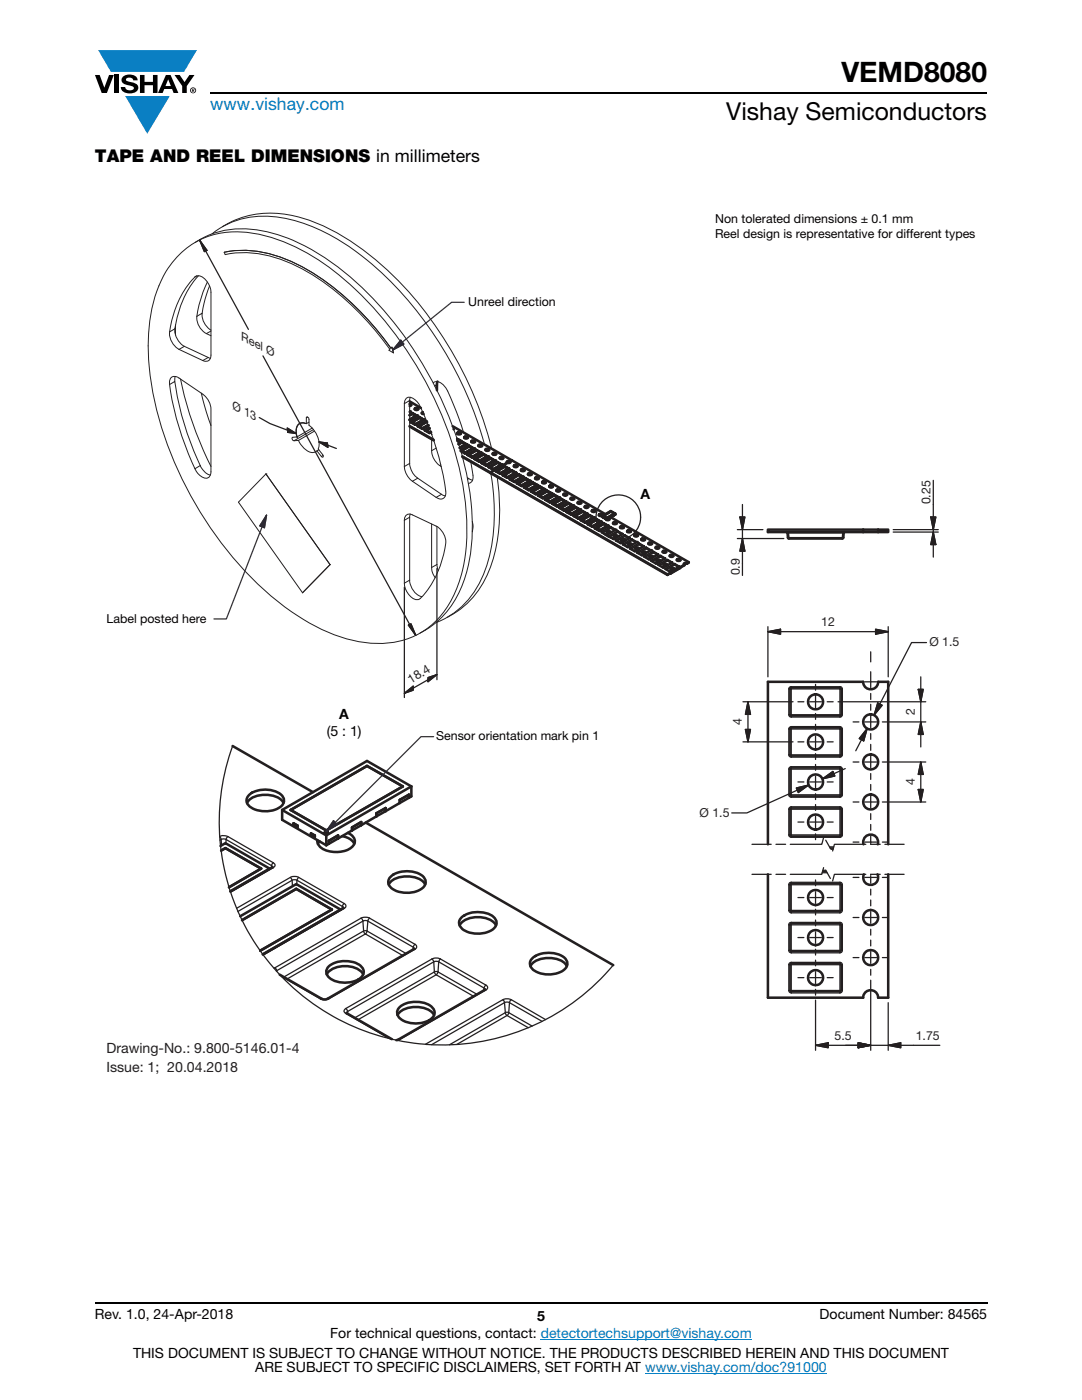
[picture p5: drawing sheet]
<svg xmlns="http://www.w3.org/2000/svg" width="216mm" height="279mm" viewBox="0 0 216 279" stroke-linecap="round" stroke-linejoin="round" font-family="sans-serif">
<defs><g id="words">
<text font-size="5.6" x="167.9" y="16.4">VEMD8080</text>
<text font-size="4.9" x="144.9" y="24">Vishay Semiconductors</text>
<text font-size="3.5" fill="#007ec4" x="42" y="21.9">www.vishay.com</text>
<text font-size="3.5" x="18.9" y="32.3">TAPE AND REEL DIMENSIONS in millimeters</text>
<g font-size="2.8" fill="#010202">
<text x="127.8" y="99.5">A</text>
<text x="67.7" y="143.6">A</text>
<text x="65.2" y="147">(5 : 1)</text>
</g>
<g font-size="2.8" fill="#231f20">
<text x="21.2" y="210.1">Drawing-No.: 9.800-5146.01-4</text>
<text x="21.2" y="214">Issue: 1; 20.04.2018</text>
</g>
<g font-size="2.8">
<text x="18.9" y="263.3">Rev. 1.0, 24-Apr-2018</text>
<text x="107.2" y="263.6">5</text>
<text x="163.6" y="263.3">Document Number: 84565</text>
<text x="65.9" y="267.1">For technical questions, contact: detectortechsupport@vishay.com</text>
<text x="26.5" y="271">THIS DOCUMENT IS SUBJECT TO CHANGE WITHOUT NOTICE. THE PRODUCTS DESCRIBED HEREIN AND THIS DOCUMENT</text>
<text x="50.9" y="273.8">ARE SUBJECT TO SPECIFIC DISCLAIMERS, SET FORTH AT www.vishay.com/doc?91000</text>
</g>
<g font-size="2.5" fill="#010202">
<text x="142.7" y="47.5">Reel design is representative for different types</text>
<text x="142.7" y="44.6">Non tolerated dimensions ± 0.1 mm</text>
<text x="93.4" y="61.1">Unreel direction</text>
<text x="21.2" y="124.3">Label posted here</text>
<text x="87" y="147.7">Sensor orientation mark pin 1</text>
</g>
<g font-size="2.5" fill="#231f20">
<text x="48.1" y="67.9" transform="rotate(27 48.1 67.9)">Reel Ø</text>
<text x="46.4" y="81.7" transform="rotate(27 46.4 81.7)">Ø 13</text>
<text x="185.7" y="100.7" transform="rotate(-90 185.7 100.7)">0.25</text>
<text x="147.6" y="114.8" transform="rotate(-90 147.6 114.8)">0.9</text>
<text x="163.9" y="124.9">12</text>
<text x="185.5" y="129">Ø 1.5</text>
<text x="82" y="136.5" transform="rotate(-31 82 136.5)">18.4</text>
<text x="182.5" y="142.8" transform="rotate(-90 182.5 142.8)">2</text>
<text x="148" y="144.7" transform="rotate(-90 148 144.7)">4</text>
<text x="182.5" y="156.8" transform="rotate(-90 182.5 156.8)">4</text>
<text x="139.6" y="163">Ø 1.5</text>
<text x="166.5" y="207.6">5.5</text>
<text x="182.7" y="207.6">1.75</text>
</g>
</g></defs>
<g fill="#0a7fc3">
<path d="M19.6 10h19.7l-2.6 4.3h-1.1h-13.5z"/>
<path d="M25 19.2h8.9l-4.5 7.5z"/>
</g>
<g fill="#000">
<path d="M18.9 15h1l.9 2.5 1-2.5h.9l-1.4 3.6h-1zM22.9 15h.9v3.6h-.9zM24.6 15.3a2.1 2.1 0 0 1 2.8 .3l.1 .4h-.9a.79 .79 0 0 0-.7-.5 .79 .79 0 0 0-.8 .4l.3 .3 1 .2a1.08 1.08 0 0 1 1.2 1 1.08 1.08 0 0 1-1.1 1.2 1.73 1.73 0 0 1-2.4-1.2h.9a.96 .96 0 0 0 .8 .6 .96 .96 0 0 0 .9-.4 1.31 1.31 0 0 0-1.2-.6 1.03 1.03 0 0 1-1.1-.6 1.03 1.03 0 0 1 .2-1.1zM27.9 15h.9v1.3h1.7v-1.3h.9v3.6h-.9v-1.6h-1.7v1.6h-.9zM34.8 15h1.1l.9 1.4 1-1.4h1l-1.5 2.2v1.4h-.9v-1.4z"/>
<path d="M33.6 15.9l.5 1.3h-1.1zM33.1 15l-1.6 3.6h1l.3-.8h1.5l.3 .8h1l-1.6-3.6z"/>
<path d="M38.4 17.8h.2v.2h-.2zM38.3 17.7v.7h.1v-.3l.4 .3-.2-.3 .2-.2-.1-.2z"/>
<path d="M38.1 18a.46 .46 0 0 1 .9 0 .46 .46 0 0 1-.9 0zM37.9 18a.6 .6 0 0 0 1.2 0 .6 .6 0 0 0-1.2 0z"/>
</g>
<path d="M42 18.6h155M18.9 260h178.1" fill="none" stroke="#000" stroke-width=".36"/>
<path d="M107.9 267.3h42.1M128.7 274h36.3" fill="none" stroke="#007ec4" stroke-width=".2"/>
<path d="M21.3 42.4h173.3v172.2h-173.3z" fill="#fff"/>
<g fill="none" stroke="#231f20" stroke-width=".2">
<path d="M35.8 50.8a16 16 0 0 1 13.7-4.4 37 37 0 0 1 19.1 9.3 73.7 73.7 0 0 1 23.8 41.7 38.1 38.1 0 0 1-.8 18.7 16.9 16.9 0 0 1-11.1 11.6 22.3 22.3 0 0 1-14.4-1.2 52.7 52.7 0 0 1-20-15.7 73.2 73.2 0 0 1-16.1-35.3 34.9 34.9 0 0 1 2.1-19.4 16.6 16.6 0 0 1 3.7-5.3zM38.9 55.3a1.29 1.29 0 0 1 1.7 .2 4 4 0 0 1 1.5 2.8v12.6a1.06 1.06 0 0 1-.5 1.1 1.06 1.06 0 0 1-1.1 0M38.9 55.3a19.4 19.4 0 0 0-5.1 10.9M38.9 48.4a17.8 17.8 0 0 1 14.5-2.1 42.1 42.1 0 0 1 18.8 11.1 74 74 0 0 1 21.6 41.1 36.5 36.5 0 0 1-1.7 18.6 17.5 17.5 0 0 1-8.3 9.2M39.3 55l-.4 .3M39.6 55a20.2 20.2 0 0 0-4.7 10.6M41.4 56.3a23.4 23.4 0 0 0-2.1 6.8M41.8 57.1l-.9 2.6-.6 2.8M42.3 46.7a17.1 17.1 0 0 1 14.8-3.1 41.3 41.3 0 0 1 19.2 11 75 75 0 0 1 20.4 34.1M44.4 45.2a18.8 18.8 0 0 1 16.1-1.6 48.5 48.5 0 0 1 20.2 13.7 75.4 75.4 0 0 1 17.4 32.2M44.7 50.3l.2 .5a21.7 21.7 0 0 1 14.1 2.2 52.8 52.8 0 0 1 18.8 16.7l-.2 .2 .9 .5M44.7 50.3h.1"/>
<path d="M44.8 50.3a22.2 22.2 0 0 1 15.3 2.8 54.7 54.7 0 0 1 17.9 16.4l.2-.2M33.8 76.7a58.4 58.4 0 0 0 5.1 16.8M33.8 76.7a1.16 1.16 0 0 1 .4-1.4 1.16 1.16 0 0 1 1.5 .2l4.8 3.2 .9 .9a3.7 3.7 0 0 1 .7 2v12.6a1.11 1.11 0 0 1-.6 1.2 1.11 1.11 0 0 1-1.4-.3l-.8-.8-.4-.8M33.8 76.7l1.1-.6a58.8 58.8 0 0 0 5.1 16.8M33.8 66.2a3.8 3.8 0 0 0 1.9 3.5M34.9 65.6l-1.1 .6M34.9 65.6a3.9 3.9 0 0 0 1.9 3.5M35 75.1l-.1 1M35 64.8v2.1M35.7 69.7l4.8 2.3M36 75.6a70.2 70.2 0 0 0 6.1 17.5M36.8 69.1l4.7 2.2"/>
<path d="M36.8 69.1l-1.1 .6M39.3 63.1l1-.6a3.7 3.7 0 0 0 1.8 3.4M39.3 63.1a3.7 3.7 0 0 0 1.9 3.5M40.2 78.5l1 3.8 .9 2.6M41.2 66.6l.9 .4M41.5 71.3l.5 .2M41.5 71.3l-1 .7M42.1 66.1l-.9 .5M78.2 69.3l.3 1.1zM81.7 79.9v12.6M81.7 79.9l-1 .7M81.8 79.3l-.1 .6"/>
<path d="M86.4 76.4a1.74 1.74 0 0 1 2.5 .9 53.8 53.8 0 0 1 3.6 9M40 92.9l1 1.4 1 .5M40 92.9l-1.1 .6M53.1 94.6h.1M53.1 94.6l12.8 18.1M53.1 94.6l-5.5 5.6 12.8 18.1M59.3 87.2l-.9 .1a.43 .43 0 0 0 .3 .7M59.6 87.9l.4 .8a3.5 3.5 0 0 0 2.5 1.6l.7-.3M59.6 87.9l-.9 .1M61.1 84.5a1.32 1.32 0 0 0-2 1.2l.2 1.5M61.1 83.4l.2-.2 .3 .2 .1 1.5a4.6 4.6 0 0 1 1.8 4.7l1 1.4-.1 .2-.3-.1M61.1 83.4v1.1"/>
<path d="M61.4 83.2l-.3 .2M61.7 84.3l-.6 .2M62.3 85.4l-3 1.8M62.5 85.7l-3.8 2.3M62.8 86l-3.2 1.9M63.2 90l.9 1.1M63.6 89.8l-.4 .2M64.5 90.9l-.4 .2M80.7 80.6a1.13 1.13 0 0 1 1-1.3 3.1 3.1 0 0 1 2.2 1.9 57.2 57.2 0 0 1 5.1 17.1 1.12 1.12 0 0 1-.6 1.2 1.12 1.12 0 0 1-1.4-.2M80.7 93.1a4 4 0 0 0 1.6 2.9M80.7 80.6v12.5M81.7 92.5a3.9 3.9 0 0 0 1.7 2.9"/>
<path d="M81.7 92.5l-1 .6M82.3 96l4.7 3.3M83.4 95.4l-1.1 .6M83.4 95.4l4.7 3.2M86.1 89.9a3.8 3.8 0 0 0 1.7 3M86.1 87.6v2.3M87.1 89.4l-1 .5M87.8 92.9l.2 .2M88 92.8l-.2 .1M88.1 98.6l-1.1 .7M88.1 98.6l.8 .4M92.8 87.3l.1 .2"/>
<path d="M93.3 95.3l.2 .2M93.3 95.6l.2-.1 .8 .3M93.9 92.1a9.4 9.4 0 0 1 .5 3.5 1 1 0 0 1-.9 .9M96.9 89.7l.1 .2M97.9 94.4a39.7 39.7 0 0 1-1 19.1 17.2 17.2 0 0 1-9.9 10.8M98.3 90.6l.1 .1M99.2 95.2a36.4 36.4 0 0 1-1.9 19.3 17.2 17.2 0 0 1-8 8.7M65.8 112.7h.1M65.8 112.7l-5.4 5.6M65.9 112.7l-5.5 5.6M80.7 103.8a1.06 1.06 0 0 1 .4-1 1.06 1.06 0 0 1 1.2 0l4.7 2.2a3.8 3.8 0 0 1 1.8 4.5 18.9 18.9 0 0 1-5.1 10.1 1.97 1.97 0 0 1-2.4-1.3 3.4 3.4 0 0 1-.6-1.9M80.7 103.8l1-.6v12.6"/>
<path d="M80.7 103.8v12.6M81.7 115.8a3.6 3.6 0 0 0 2.5 3.3M81.7 115.8l-1 .6M81.8 102.6l-.1 .6M86.1 113.3l.2 1 .5 1M86.1 104.6v8.7M87.2 112.7l.3 1.2M87.2 112.7l-1.1 .6M87.2 105.1v7.6M94.3 104.1l.1 .9-.1 1.1"/>
</g>
<path d="M87.3 76.1l-.1 1.8M109.2 98.1l-1.6 .8 .8 .4 1.5-.8" fill="none" stroke="#231f20" stroke-width=".51"/>
<path d="M87.2 76.8l-.4 .2" fill="none" stroke="#231f20" stroke-width=".25"/>
<circle cx="110" cy="98.5" r=".25" fill="#231f20"/>
<path d="M82.3 82.6l-.6 .3M83 83l-1.3 .7M107.5 98.9v.1M107.5 98.9l1.7-.9 .8 .5-1.6 .9zM109.2 98.1l.7 .4" fill="none" stroke="#231f20" stroke-width=".51"/>
<circle cx="83.2" cy="83" r=".25" fill="#231f20"/>
<path d="M81.7 82.8l.6-.3 .9 .5-1.5 .8M82.3 82.6l.7 .4M83.7 83.4l-1.5 .9 .7 .4 1.6-.9" fill="none" stroke="#231f20" stroke-width=".51"/>
<circle cx="84.6" cy="83.8" r=".25" fill="#231f20"/>
<path d="M82 84.3h.1M82 84.3l1.7-1 .9 .5-1.7 1zM83.4 85.1h.1M83.7 83.4l.8 .4M84.9 85.9l.8 .5 .3-.1M84.9 85.9h.1M85.1 84.1l-1.7 1M85.1 84.1h.1M85.2 84.2l-1.6 .9 .7 .4 1.1-.7M85.5 84.9l-1.2 .7-.9-.5M85.7 85.4l-.8 .5M85.7 85.5l-.7 .4 .7 .4 .3-.1" fill="none" stroke="#231f20" stroke-width=".51"/>
<circle cx="91.7" cy="87.9" r=".25" fill="#231f20"/>
<path d="M91.2 87.6l.5 .3-.3 .1M91.2 87.7l.3 .2-.2 .1M92.2 88.3l-.7 .4M92.9 88.7l-1.1 .6" fill="none" stroke="#231f20" stroke-width=".51"/>
<circle cx="93.1" cy="88.7" r=".25" fill="#231f20"/>
<path d="M91.5 88.6l.7-.4 .9 .5-1.3 .7M92.2 88.3l.7 .4M93.6 89.1l-1.5 .9 .7 .4 1.5-.9" fill="none" stroke="#231f20" stroke-width=".51"/>
<circle cx="94.5" cy="89.5" r=".25" fill="#231f20"/>
<path d="M91.9 90l1.7-1 .9 .5-1.7 1-.9-.5M93.6 89.1l.7 .4M95 89.9l-1.5 .9 .7 .4 1.6-.9" fill="none" stroke="#231f20" stroke-width=".51"/>
<circle cx="95.9" cy="90.3" r=".25" fill="#231f20"/>
<path d="M93.3 90.8l1.7-1 .9 .5-1.7 1zM93.3 90.8h.1M95 89.9l.8 .4M96.4 90.7l-1.5 .9 .7 .4 1.6-.9" fill="none" stroke="#231f20" stroke-width=".51"/>
<circle cx="97.3" cy="91.1" r=".25" fill="#231f20"/>
<g fill="none" stroke="#231f20" stroke-width=".51">
<path d="M94.8 91.6l1.6-1 .9 .5-1.7 1zM94.8 91.6h.1M96.2 92.4v.1M96.3 92.4l1.6-.9 .7 .4-1.6 .9zM96.4 90.7l.8 .4M97.6 93.2v.1M97.7 93.2l1.6-.9 .7 .4-1.5 .9zM98.7 91.9l-.8-.5-1.7 1M98.7 91.9v.1M98.7 91.9l-1.7 1-.8-.5M99 94v.1M99.1 94l1.6-.9 .7 .4-1.5 .9z"/>
<path d="M100.1 92.7v.1M100.1 92.7l-.8-.5-1.7 1M100.1 92.7l-1.6 1-.9-.5M100.4 94.8v.1M100.6 94.8l1.5-.8 .7 .4-1.5 .9zM101.6 93.5l-.9-.5-1.7 1M101.6 93.5v.1M101.6 93.5l-1.7 1-.9-.5M103 94.4l-.9-.5-1.7 .9M103 94.4h.1M103 94.4l-1.7 .9-.9-.5M103.5 94.8l-1.5 .9 .7 .4 1.5-.9"/>
</g>
<circle cx="104.4" cy="95.2" r=".25" fill="#231f20"/>
<path d="M101.8 95.7l1.7-1 .9 .5-1.7 1zM101.8 95.7h.1M103.5 94.8l.7 .4M104.9 95.6l-1.5 .9 .7 .4 1.5-.9" fill="none" stroke="#231f20" stroke-width=".51"/>
<circle cx="105.8" cy="96" r=".25" fill="#231f20"/>
<path d="M103.3 96.5l1.6-1 .9 .5-1.7 1zM103.3 96.5h.1M104.9 95.6l.7 .4M106.3 96.4l-1.5 .9 .7 .4 1.6-.9" fill="none" stroke="#231f20" stroke-width=".51"/>
<circle cx="107.2" cy="96.8" r=".25" fill="#231f20"/>
<path d="M104.6 97.3l1.7-1 .9 .5-1.7 1zM104.6 97.3h.1M106.3 96.4l.8 .4M107.8 97.2l-1.6 .9 .8 .4 1.5-.9" fill="none" stroke="#231f20" stroke-width=".51"/>
<circle cx="108.6" cy="97.6" r=".25" fill="#231f20"/>
<path d="M106.1 98.1l1.7-1 .8 .5-1.6 1zM106.1 98.1h.1M107.8 97.2l.7 .4M110.6 98.9l-1.5 .8 .7 .4 1.5-.8" fill="none" stroke="#231f20" stroke-width=".51"/>
<circle cx="111.5" cy="99.3" r=".25" fill="#231f20"/>
<path d="M108.9 99.7l1.7-.9 .9 .5-1.7 .9zM108.9 99.7v.1M110.6 98.9l.7 .4M112 99.7l-1.5 .8 .7 .4 1.5-.8" fill="none" stroke="#231f20" stroke-width=".51"/>
<circle cx="112.9" cy="100.1" r=".25" fill="#231f20"/>
<path d="M112 99.7l.7 .4M110.3 100.5v.1M110.3 100.5l1.7-.9 .9 .5-1.7 .9zM113.4 100.5l-1.5 .9 .7 .4 1.5-.9" fill="none" stroke="#231f20" stroke-width=".51"/>
<circle cx="114.3" cy="100.9" r=".25" fill="#231f20"/>
<path d="M111.7 101.4l1.7-1 .9 .5-1.7 1zM111.7 101.4h.1M113.4 100.5l.7 .4M114.8 101.3l-1.5 .9 .7 .4 1.5-.9" fill="none" stroke="#231f20" stroke-width=".51"/>
<circle cx="115.7" cy="101.7" r=".25" fill="#231f20"/>
<path d="M113.1 102.2h.1M114.8 101.2l-1.7 1M114.8 101.2l.9 .5-1.7 1-.9-.5M114.8 101.3l.7 .4M116.2 102.1l-1.5 .9 .7 .4 1.6-.9" fill="none" stroke="#231f20" stroke-width=".51"/>
<circle cx="117.1" cy="102.5" r=".25" fill="#231f20"/>
<path d="M114.6 103l1.6-1 .9 .5-1.7 1zM114.6 103h.1M116.2 102.1l.8 .4M117.6 102.9l-1.5 .9 .7 .4 1.6-.9" fill="none" stroke="#231f20" stroke-width=".51"/>
<circle cx="118.5" cy="103.3" r=".25" fill="#231f20"/>
<path d="M116 103.8l1.6-1 .9 .5-1.7 1zM116 103.8h.1M117.6 102.9l.8 .4M119.1 103.7l-1.6 .9 .8 .4 1.5-.8" fill="none" stroke="#231f20" stroke-width=".51"/>
<circle cx="120" cy="104.2" r=".25" fill="#231f20"/>
<path d="M117.4 104.6v.1M117.4 104.6l1.7-1 .9 .6-1.7 .9zM119.1 103.7l.7 .5M120.5 104.6l-1.6 .8 .8 .4 1.5-.8" fill="none" stroke="#231f20" stroke-width=".51"/>
<circle cx="121.3" cy="105" r=".25" fill="#231f20"/>
<g fill="none" stroke="#231f20" stroke-width=".51">
<path d="M81.7 82.9l.6-.3 .7 .4-1.3 .7M81.7 80.7l.4 .1M81.7 80.6l.4 .2-.4 .2M82.2 84.3l1.5-.9 .8 .4-1.6 .9zM82.7 81.7l.3-.2 .5 .2M82.8 81.5h.6l.1 .1-.4 .2-.3-.1zM84.4 82.2l-.3 .3 .4 .1M84.4 82.3l-.2 .2M85.2 84.2l-1.6 .9 .7 .4 1.1-.7M85.7 85.5l-.7 .4 .7 .4 .3-.1M90.5 85.6l.1 .1M91.2 86.6l.3-.2 .4 .2"/>
<path d="M91.2 86.4l.4-.1 .3 .1a.36 .36 0 0 1-.3 .3 .36 .36 0 0 1-.4-.3zM91.2 87.7l.3 .2-.2 .1M91.5 88.7l.7-.4 .7 .4-1.1 .6M92.1 90l1.5-.9 .7 .4-1.5 .9zM92.6 87.4l.3-.2 .5 .2M92.6 87.2a.41 .41 0 0 1 .7 .2 .39 .39 0 0 1-.4 .1 .39 .39 0 0 1-.3-.3zM93.5 90.8l1.5-.9 .8 .4-1.6 .9zM94 88.2l.4-.2 .4 .2M94.1 88a.4 .4 0 0 1 .4-.1 .4 .4 0 0 1 .3 .3 .4 .4 0 0 1-.4 .1 .4 .4 0 0 1-.3-.3zM94.9 91.6l1.5-.9 .8 .4-1.6 .9zM95.5 89l.2-.2 .5 .2M95.5 88.8a.41 .41 0 0 1 .4-.1 .41 .41 0 0 1 .3 .3l-.5 .1-.2-.1z"/>
<path d="M96.3 92.4l1.6-.9 .7 .4-1.6 .9zM96.9 89.8v-.1a.44 .44 0 0 1 .7 .1M96.9 92.9h.2M97 89.6h.5l.1 .2-.6 .1-.1-.1zM97.7 93.2l1.6-.9 .7 .4-1.5 .9zM98.3 90.6l.5-.1 .2 .1M98.3 90.5a.33 .33 0 0 1 .4-.2 .33 .33 0 0 1 .2 .4h-.5zM99.1 94l1.6-.9 .7 .4-1.5 .9zM99.7 91.5l.3-.2 .4 .2M99.7 91.3a.38 .38 0 0 1 .4-.1 .38 .38 0 0 1 .3 .3l-.5 .1zM100.6 94.8l1.5-.8 .7 .4-1.5 .9zM101.7 92v.2l-.4-.1-.2 .2"/>
<path d="M101.7 92h-.5l-.1 .2 .1 .2-3.3 2M102 95.7l1.5-.9 .7 .4-1.5 .9zM102.1 91.9l-.4 .1M103.4 96.5l1.5-.9 .7 .4-1.5 .9zM104.8 97.3l1.5-.9 .8 .4-1.6 .9zM106.2 98.1l1.6-.9 .7 .4-1.5 .9zM107.6 98.9l1.6-.8 .7 .4-1.5 .8zM109.1 99.7l1.5-.8 .7 .4-1.5 .8zM110.5 100.5l1.5-.8 .7 .4-1.5 .8zM111.9 101.4l1.5-.9 .7 .4-1.5 .9zM113.3 102.2l1.5-.9 .7 .4-1.5 .9zM114.7 103l1.5-.9 .8 .4-1.6 .9z"/>
<path d="M116.1 103.8l1.5-.9 .8 .4-1.6 .9zM117.5 104.6l1.6-.9 .7 .5-1.5 .8zM118.8 105.4v.1M118.8 105.4l1.7-.9 .8 .5-1.6 1zM118.9 105.4l1.6-.8 .7 .4-1.5 .8zM120.2 103v.2l.9 .5M120.2 103l.9 .5M120.4 103.2l.1 .1zM120.5 103.3h.1M120.8 103.4v.1zM121.1 103.5v.2M122.6 102.5l-1.5 .9-.7-.4"/>
<path d="M122.6 102.5l-.7-.4-1.5 .9M122.8 102.5l-1.7 1M122.8 102.5v.2l-1.7 1M122.8 102.5l-.9-.5-1.7 1"/>
</g>
<g fill="none" stroke="#231f20" stroke-width=".25">
<path d="M81.7 82l.2 .1M81.8 82.1h.1M81.9 82.1h.1M81.9 82.1l-.2 .1M81.9 82.1h-.2M81.9 84.1v.1M81.9 84.2l.9 .6M81.9 84.2v.1M81.9 84.2h.1M82.2 82.3v.1M82.2 82.3h.2M82.2 82.3l-.5 .3"/>
<path d="M82.2 82.4v.1M82.2 82.4l-.5 .3M82.2 82.4h.1M82.3 82.4l1 .5M82.3 82.4v.1M82.4 82.3l-.1 .1M82.4 82.3l.9 .6M82.8 84.8h.2M82.8 84.8h.1M83 84.8h.1M83.2 83h.1M83.3 82.9v.1"/>
<path d="M83.3 83l-1.6 .8M83.3 85h.1M83.3 85v.1M83.3 85.1l.9 .5M83.6 83.2h.2M83.6 83.2h.1M83.6 83.2l-1.7 .9M83.6 83.2l-1.7 1M83.6 83.2l.1 .1M83.7 83.2l1 .5M83.7 83.2v.1M83.8 83.2h-.1"/>
<path d="M83.8 83.2l.9 .5M84.2 85.6h.2M84.2 85.6h.1M84.3 85.6h.1M84.6 83.8h.1M84.7 83.7v.1M84.7 83.8l-1.7 1M84.7 85.8v.1M84.7 85.8h.1M84.7 85.9l.9 .5M84.8 85.8v.1M84.8 85.8l-.1 .1"/>
<path d="M85 84h.1M85 84l-1.7 1M85 84v.1M85.1 84h-.1M85.2 84.1h.1M85.5 84.9l-1.1 .7M85.6 86.4h.2M85.6 86.4h.1M85.6 85.2l-.9 .6M85.6 85.3l-.8 .5M85.8 86.4h.1M86 86.3l-.2 .1"/>
<path d="M86.1 86.7h.1M86.1 86.6v.1M91.1 87.4l.6 .3M91.2 87.5l.5 .2M91.7 87.8h.1M91.7 87.7v.1M91.7 87.8l-.3 .3M91.7 87.8v.1M92 90.1l.7 .4M92.1 88l-.6 .4M92.1 88v.1M92.1 88h.1"/>
<path d="M92.1 88.1l-.6 .4M92.1 88.1v.1M92.1 88.1h.1M92.2 88.1l1 .5M92.2 88.1v.1M92.2 88l1 .6M92.2 88v.1M92.7 90.5h.2M92.7 90.5h.1M92.8 90.5h.1M93.1 88.7h.1M93.2 88.7l-1.4 .7"/>
<path d="M93.2 88.6v.1M93.2 88.7h-.1M93.2 90.8l.9 .5M93.2 90.6v.1M93.2 90.6v.2M93.2 90.7v.1M93.5 88.8l-1.6 1M93.5 88.8v.1M93.5 88.8h.2M93.5 88.9l-1.6 .9M93.5 88.9v.1M93.5 88.9h.1"/>
<path d="M93.6 88.9l.9 .5M93.6 88.9v.1M93.7 88.8l.9 .6M93.7 88.8l-.1 .1M94.1 91.3h.2M94.1 91.3h.1M94.3 91.3h.1M94.6 89.5h.1M94.6 89.5h-.1M94.6 89.5l-1.7 1M94.6 89.4v.1M94.6 89.4h-.1"/>
<path d="M94.6 91.6l.9 .5M94.6 91.6h.1M94.6 91.5h.1M94.6 91.5v.1M94.6 91.5l.1 .1M94.9 89.7h.1M94.9 89.7h.2M94.9 89.7l-1.7 .9M94.9 89.7l.1 .1M94.9 89.7l-1.7 1M95 89.7l1 .5M95 89.7v.1"/>
<path d="M95.1 89.7h-.1M95.1 89.7l.9 .5M95.5 92.1h.2M95.5 92.1h.1M95.7 92.1h.1M96 90.3h.1M96 90.2v.1M96 90.3l-1.7 1M96 92.4l.9 .5M96 92.3h.1M96 92.3v.1M96.1 92.3l-.1 .1"/>
<path d="M96.3 90.5h.1M96.3 90.5h.2M96.3 90.5l-1.7 1M96.4 90.5v.1M96.4 90.5h.1M96.4 90.5l-1.8 1M96.5 90.5v.1M96.5 90.5l.9 .6M96.5 90.5l.9 .5M96.5 90.5h.1M96.9 92.9h.2M96.9 92.9h.1"/>
<path d="M97.1 92.9h.1M97.4 91.1h.1M97.4 91v.1M97.4 91.1l-1.7 1M97.4 93.2l.9 .5M97.4 93.1h.1M97.4 93.1v.1M97.5 93.1l-.1 .1M97.7 91.3h.1M97.7 91.3l-1.7 1M97.7 91.3h.2M97.8 91.3l-1.7 1"/>
<path d="M97.8 91.3v.2M97.8 91.3h.1M97.9 91.3l.9 .5M97.9 91.3v.2M97.9 91.3h.1M98.3 93.7h.2M98.4 93.7h-.1M98.5 93.7h.1M98.8 91.9h.1M98.8 91.8v.1M98.8 91.9l-1.7 1M99.1 92.1l.1 .1"/>
<path d="M99.1 92.1h.2M99.1 92.1l-1.7 1M99.2 92.2h.1M99.2 92.2v.1M99.2 92.2l-1.7 .9M99.3 92.2v.1M99.3 92.2l.9 .4M99.3 92.1v.1M99.3 92.1l.9 .5M100.2 92.7h.1M100.2 92.6v.1M100.2 92.7l-1.7 1"/>
</g>
<circle cx="98.8" cy="91.9" r=".25" fill="#231f20"/>
<path d="M85.6 86.4h.2M93.1 88.7h.1M93.1 88.7l-1.3 .7M93.2 90.7v.1M96 90.3l-1.8 1-1-.5M96 92.4l.9 .5M98.8 91.9l-1.7 1" fill="none" stroke="#231f20" stroke-width=".51"/>
<circle cx="84.7" cy="85.9" r=".25" fill="#231f20"/>
<path d="M82.8 84.8h.2M84.6 83.8h.1M84.7 85.9l.9 .5M86 86.3l-.2 .1" fill="none" stroke="#231f20" stroke-width=".51"/>
<circle cx="81.9" cy="84.2" r=".25" fill="#231f20"/>
<path d="M81.9 84.2l.9 .6M84.6 83.8l-1.6 1" fill="none" stroke="#231f20" stroke-width=".51"/>
<circle cx="81.8" cy="82.1" r=".25" fill="#231f20"/>
<path d="M81.8 82.1l-.1 .1" fill="none" stroke="#231f20" stroke-width=".51"/>
<circle cx="83.2" cy="83" r=".25" fill="#231f20"/>
<path d="M83.2 83l-1.5 .8M85.5 84.9l-1.2 .7-1-.6M91.7 87.8h.1M91.7 87.8l-.3 .3M92.7 90.5h.1" fill="none" stroke="#231f20" stroke-width=".51"/>
<circle cx="94.6" cy="89.5" r=".25" fill="#231f20"/>
<path d="M92 90l.7 .5M94.6 89.5l-1.8 1M95.5 92.1h.2" fill="none" stroke="#231f20" stroke-width=".51"/>
<circle cx="97.4" cy="91.1" r=".25" fill="#231f20"/>
<path d="M94.6 91.5l.9 .6M97.4 91.1l-1.7 1M98.4 93.7h.1M100.2 92.7h.1" fill="none" stroke="#231f20" stroke-width=".51"/>
<circle cx="97.5" cy="93.2" r=".25" fill="#231f20"/>
<g fill="none" stroke="#231f20" stroke-width=".51">
<path d="M81.7 85l4.8 2.8M81.7 85.1l4.9 2.8M81.7 80.1l2.3 1.3M90.3 85.1l11.8 6.8M92.2 91.1l5.7 3.2M92.3 91.2l5.6 3.2M97.5 93.2l.9 .5M100.2 92.7l-1.7 1M103.9 93.9l.3-.2 .5 .2M103.9 93.8a.4 .4 0 0 1 .5-.2 .4 .4 0 0 1 .3 .3l-.5 .1h-.2zM105.3 94.7l.4-.2 .4 .2M105.4 94.6a.33 .33 0 0 1 .4-.2 .33 .33 0 0 1 .2 .4h-.5z"/>
<path d="M106.8 95.5l.4-.2 .3 .2M106.9 95.3h.5l.1 .2-.4 .2-.3-.2zM108.2 96.3l.5-.1 .2 .1M108.3 96.1h.4l.2 .1a.35 .35 0 0 1-.3 .3 .35 .35 0 0 1-.4-.3zM109.6 97.1l.3-.1 .4 .1M109.7 96.9h.4l.2 .1a.31 .31 0 0 1-.3 .3 .31 .31 0 0 1-.3-.4zM111 97.9l.3-.1 .5 .1M111.1 97.7l.6 .1a.34 .34 0 0 1-.3 .3 .34 .34 0 0 1-.4-.3zM112.4 98.8l.3-.2 .5 .2M112.4 98.6l.2-.1 .6 .1a.36 .36 0 0 1-.4 .3 .36 .36 0 0 1-.4-.3zM113.8 99.6l.3-.2 .5 .2M113.9 99.4l.7 .1a.35 .35 0 0 1-.4 .3 .35 .35 0 0 1-.3-.3z"/>
<path d="M115.3 100.4l.2-.2 .5 .2M115.4 100.2l.6 .1a.35 .35 0 0 1-.4 .3 .35 .35 0 0 1-.3-.3zM116.6 101.2l.4-.2 .4 .2M116.7 101.1l.2-.2 .5 .2a.35 .35 0 0 1-.4 .3 .35 .35 0 0 1-.3-.3zM118.1 102l.2-.1 .5 .1M118.2 101.8h.5l.1 .2-.4 .2-.3-.1zM119.5 102.8l.3-.1 .4 .1M119.6 102.6l.6 .1a.34 .34 0 0 1-.3 .3 .34 .34 0 0 1-.4-.3zM120.9 103.6h.1M121.1 106.2l.3-.1 .4 .1M121.1 106.1l.2-.1 .5 .1a.35 .35 0 0 1-.4 .3 .35 .35 0 0 1-.3-.3zM121.4 103.5l.2 .1"/>
<path d="M121.5 103.4l.1 .1a.36 .36 0 0 1-.3 .3 .36 .36 0 0 1-.4-.2M122.3 104.5l.3-.2 .5 .2M122.3 104.3a.33 .33 0 0 1 .5-.1 .33 .33 0 0 1 .2 .4h-.6zM122.5 107.1l.5-.2 .2 .2M122.5 106.9l.4-.1 .3 .2a.38 .38 0 0 1-.4 .2 .38 .38 0 0 1-.3-.3zM123.7 105.1a.42 .42 0 0 1 .8 .2l-.6 .1-.2-.1zM123.7 105.3l.3-.2 .5 .2M123.9 107.9l.3-.2 .4 .2M123.9 107.8l.4-.2 .4 .2a.4 .4 0 0 1-.4 .2 .4 .4 0 0 1-.4-.2zM125.1 106.1l.5-.2 .3 .2M125.2 106a.4 .4 0 0 1 .4-.2 .4 .4 0 0 1 .3 .3 .4 .4 0 0 1-.4 .2 .4 .4 0 0 1-.3-.3zM125.3 108.7l.3-.2 .4 .2"/>
<path d="M125.4 108.5l.4-.1 .2 .2a.34 .34 0 0 1-.3 .3 .34 .34 0 0 1-.4-.3zM126.6 106.9l.3-.2 .4 .2M126.6 110h.2M126.7 109.5l.5-.1 .3 .1M126.8 109.3h.6v.3l-.1 .1a.32 .32 0 0 1-.5-.3zM128 107.6a.41 .41 0 0 1 .4-.2 .41 .41 0 0 1 .3 .4h-.6zM128 107.7a.43 .43 0 0 1 .7 0M128.2 110.3l.2-.1 .5 .1M128.3 110.1l.5 .1a.36 .36 0 0 1-.3 .3 .36 .36 0 0 1-.4-.2zM128.5 109h.1M128.5 111.1h.1M129.4 108.5l.3-.1 .4 .1"/>
<path d="M129.4 108.4a.32 .32 0 0 1 .4-.2 .32 .32 0 0 1 .2 .4h-.5zM129.6 111.1l.2-.1 .5 .1M129.6 111l.3-.1 .4 .1a.34 .34 0 0 1-.4 .3 .34 .34 0 0 1-.3-.3zM130.8 109.4l.4-.2 .3 .2M130.9 109.1h.1a.33 .33 0 0 1 .5 .3l-.6 .1zM131 111.9l.4-.1 .3 .1M131 111.8a.4 .4 0 0 1 .4-.1 .4 .4 0 0 1 .3 .3l-.2 .1a.34 .34 0 0 1-.5-.3zM131.3 110.6v.1M131.3 110.7l-1.7 .9-1-.5M132.2 110.2l.3-.2 .4 .2M132.2 110a.38 .38 0 0 1 .4-.1 .38 .38 0 0 1 .3 .3l-.5 .1zM132.4 112.7l.3-.1 .4 .1"/>
<path d="M132.5 112.6h.5l.1 .1a.43 .43 0 0 1-.7 0zM133.2 114.6l3.4-1.9-3.4 2zM133.6 111l.3-.2 .5 .2M133.6 110.8a.33 .33 0 0 1 .5-.1 .33 .33 0 0 1 .2 .4h-.4zM133.8 113.6l.3-.2 .4 .2M133.8 113.4l.4-.1 .3 .1a.39 .39 0 0 1-.3 .3 .39 .39 0 0 1-.4-.1zM134.1 112.2l-1.7 1.1-1-.6M135 111.8l.5-.1 .3 .1M135.1 111.6l.7 .1a.35 .35 0 0 1-.4 .3 .35 .35 0 0 1-.3-.3zM135.7 113.3l-1.9 1.2M137.1 112.4l-.4-.1-.2 .2 .1 .2M137.1 112.5h-.5l-.1 .1"/>
<path d="M137.1 112.4l.3-.2-.3 .3M137.1 112.4v.1"/>
<circle cx="126.9" cy="106.8" r=".29"/>
</g>
<g fill="none" stroke="#231f20" stroke-width=".25">
<path d="M100.3 94.8h.1M100.3 94.7v.1M101.7 95.6h.1M101.7 95.5v.1M102 93.7l-1.7 1M102 93.7v.1M102 93.7h.2M102 93.8l-1.7 1M102 93.8v.1M102 93.8h.1M102.1 93.8l1 .5M102.1 93.8v.1"/>
<path d="M102.2 93.7l.9 .6M102.2 93.7l-.1 .1M103 94.3v.1M103 94.4h.1M103.1 94.3v.1M103.1 94.4l-1.8 .9-1-.5M103.1 96.3v.1M103.1 96.4h.1M103.4 94.5v.1M103.4 94.5h.2M103.4 94.5l-1.7 1M103.4 94.6v.1"/>
<path d="M103.4 94.6h.1M103.4 94.6l-1.7 1M103.5 94.6l1 .5M103.5 94.6v.1M103.6 94.5l-.1 .1M103.6 94.5l.9 .6M104.4 95.2h.1M104.5 95.1v.1M104.5 95.2l-1.7 1-1.1-.6M104.5 95.2h-.1M104.5 97.2h.1M104.5 97.2v.1"/>
<path d="M104.8 95.3v.1M104.8 95.3h.2M104.8 95.3l-1.7 1M104.8 95.4v.1M104.8 95.4h.1M104.8 95.4l-1.7 1M104.9 95.4v.1M104.9 95.4l1 .5M105 95.3l-.1 .1M105 95.3l.9 .6M105.9 96h-.1M105.9 96h.1"/>
<path d="M105.9 95.9v.1M105.9 96l-1.7 1-1.1-.6M105.9 98.1h.1M105.9 98l.1 .1M105.9 98v.1M105.9 98.1l.9 .5M106 98.1h.1M106.2 96.2h.1M106.2 96.2h.2M106.2 96.2l-1.7 1M106.3 96.2v.1M106.3 96.2h.1"/>
<path d="M106.3 96.2l-1.8 1M106.4 96.2l.9 .5M106.4 96.2l-.1 .1M106.4 96.2h.1M106.8 98.6h.2M106.8 98.6h.1M107 98.6h.1M107.3 96.8h.1M107.3 96.7v.1M107.3 96.8l-1.7 1-1.1-.5M107.3 98.9l.9 .5M107.3 98.8l.1 .1"/>
<path d="M107.3 98.8v.1M107.4 98.9h.1M107.4 98.9h-.1M107.6 97l.1 .1M107.6 97h.2M107.6 97l-1.7 1M107.7 97.1h.1M107.7 97.1v.1M107.7 97.1l-1.7 1M107.8 97.1h.1M107.8 97.1l.9 .4M107.8 97v.1"/>
<path d="M107.8 97l.9 .5M108.2 99.4h.2M108.2 99.4h.1M108.4 99.4h.1M108.7 97.6h.1M108.7 97.5v.1M108.7 97.6l-1.7 1M108.8 99.7h.1M108.8 99.6v.1M108.8 99.7l.8 .5M109.1 97.8v.1M109.1 97.8h.1"/>
<path d="M109.1 97.8l-1.8 1M109.1 97.9h.1M109.1 97.9v.1M109.1 97.9l-1.7 1M109.2 97.9v.1M109.2 97.9l.9 .5M109.2 97.8v.1M109.2 97.8l.9 .5M110.1 98.4h.1M110.1 98.3v.1M110.1 98.4l-1.7 1M110.4 98.6h.2"/>
<path d="M110.4 98.6l.1 .1M110.4 98.6l-1.6 1M110.5 98.7h.1M110.5 98.7v.1M110.5 98.7l-1.7 1M110.6 98.7v.1M110.6 98.7l.9 .5M110.6 98.6v.1M110.6 98.6l.9 .5M111.5 99.2h.1M111.5 99.1v.1M111.5 99.2l-1.7 1"/>
<path d="M111.9 99.5h.1M111.9 99.5l-1.7 .9M111.9 99.5h.2M111.9 99.5v.1M111.9 99.5l-1.7 1M112 99.5l.9 .5M112 99.5v.1M112.1 99.5l.8 .5M112.1 99.5h-.1M112.9 100h.1M109.6 100.2h.2M109.6 100.2h.1"/>
<path d="M109.8 100.2h.1M110.2 100.5l.9 .5M110.2 100.5h.1M110.2 100.4v.1M111.1 101h.2M111.1 101h.1M111.2 101h.1M111.6 101.3h.1M111.6 101.3l.9 .6M111.6 101.3v.1M112.5 101.9h.1M112.6 101.9h.1"/>
<path d="M112.9 100l-1.6 1M113 102.2l.9 .5M113 102.1h.1M113 102.1v.1M113.3 100.3h.1M113.3 100.3l-1.7 1M113.3 100.3h.2M113.3 100.3v.1M113.4 100.3l1 .5M113.4 100.3v.1M113.5 100.3h-.1M113.5 100.3l.9 .5"/>
<path d="M113.9 102.7h.2M113.9 102.7h.1M114 102.7h.1M114.3 100.9h.1M114.4 100.9l-1.8 1M114.4 100.8v.1M114.4 102.9h.1M114.4 102.9v.1M114.4 103l.9 .5M114.7 101.1l-1.7 1M114.7 101.1h.2M114.7 101.1h.1"/>
<path d="M114.7 101.1v.2M114.8 101.1l.9 .6M114.8 101.1v.1M114.9 101.1l.9 .5M114.9 101.1h-.1M115.3 103.5h.1M115.7 101.7h.1M115.8 101.7h.1M115.8 101.6l-.1 .1M115.8 101.6v.1M115.8 101.7l-1.7 1M115.8 103.8h.1"/>
<path d="M115.8 103.7h.1M115.8 103.7v.1M115.8 103.8l.9 .5M116.1 101.9h.2M116.1 101.9h.1M116.1 101.9l-1.7 1M116.1 101.9l.1 .2M116.2 101.9v.1M116.2 101.9l1 .5M116.3 101.9h-.1M116.3 101.9l.9 .5M116.7 104.3h.2"/>
<path d="M116.7 104.3h.1M116.9 104.3h.1M117.2 102.5h.1M117.2 102.4v.1M117.2 102.5l-1.9 1M117.2 104.6l.9 .5M117.2 104.6h.1M117.2 104.5l.1 .1M117.2 104.5v.1M117.3 104.6h-.1M117.3 104.6h.1M117.5 102.7l.1 .1"/>
<path d="M117.5 102.7h.2M117.5 102.7l-1.7 1M117.6 102.8v.1M117.6 102.8h.1M117.6 102.8l-1.8 .9M117.7 102.8h.1M117.7 102.8l.9 .5M117.7 102.7v.1M117.7 102.7l.9 .5M118.1 105.1h.2M118.1 105.1h.1M118.3 105.1h.1"/>
<path d="M118.6 103.3h.1M118.6 103.2v.1M118.6 103.3l-1.7 1M118.6 105.3l.1 .1M118.6 105.3v.1M118.6 105.4l.9 .5M118.7 105.4h-.1M118.9 103.5l.1 .1M118.9 103.5h.2M118.9 103.5l-1.7 1M119 103.6h.1M119 103.6v.1"/>
<path d="M119 103.6l-1.7 1M119.1 103.6h.1M119.1 103.6l.9 .5M119.1 103.5l.9 .5M119.1 103.5v.1M119.5 105.9h.2M119.5 105.9h.1M119.7 105.9h.1M120 104.1h.1M120 104v.1M120 104.1l-1.7 1M120.1 106.1v.1"/>
<path d="M120.1 106.2l.8 .5M120.1 106.2h.1M120.4 104.3v.1M120.4 104.3l-1.8 1M120.4 104.3h.1M120.4 104.4h.1M120.4 104.4v.1M120.4 104.4l-1.7 1M120.5 104.4v.1M120.5 104.4l.9 .4M120.5 104.3v.1M120.5 104.3l.9 .5"/>
<path d="M120.9 106.7h.2M120.9 106.7h.1M121.1 106.7h.1M121.4 104.9h.1M121.4 104.8v.1M121.4 104.9l-1.7 1M121.5 107l.9 .5M121.5 107h.1M121.5 106.9v.1M121.8 105.1h.1M121.8 105.1v.1M121.8 105.1l-1.7 1"/>
<path d="M121.8 105.2h.1M121.8 105.4h.1M121.8 105.2v.2M121.8 105.4l-1.6 .9M121.8 105.2l-1.7 1M121.9 105.4l-1.6 1M121.9 105.4l.7 .5M121.9 105.4h.1M121.9 105.4l.8 .4M121.9 105.2v.2M121.9 105.2l1 .4M121.9 105.1v.1"/>
<path d="M121.9 105.1l1 .5M122.4 107.5h.2M122.4 107.5h.1M122.5 107.5h.1M122.8 105.7h.1M122.8 105.7v.1M122.9 105.6v.1M122.9 105.7l-1.8 1M122.9 107.8h.1M122.9 107.8v.1M122.9 107.9l.9 .5M123.2 106h.1"/>
<path d="M123.2 106l-1.7 .9M123.2 106h.2M123.2 106v.2M123.2 106l-1.7 1M123.2 106.2h.1M123.2 106.2l-1.6 .9M123.3 106.2l-1.6 1M123.3 106.2l.7 .5M123.3 106l.9 .5M123.3 106.2h.1M123.3 106v.2M123.3 106.2l.8 .5"/>
<path d="M123.4 106l.8 .5M123.4 106h-.1M123.8 108.4h.2M123.8 108.4h.1M123.9 108.4h.1M124.2 106.6h.1M124.2 106.5v.1M124.2 106.6l-1.6 .9M124.3 108.7h.1M124.3 108.6h.1M124.3 108.6v.1M124.3 108.7l.9 .5"/>
<path d="M124.6 106.8l-1.7 1M124.6 106.8h.1M124.6 106.8h.2M124.6 106.8l.1 .2M124.7 107l-1.6 .9M124.7 107h.1M124.7 107v.1M124.7 107.1l-1.6 .9M124.7 107.1l.7 .4M124.7 107l.8 .5M124.7 106.8l.9 .6M124.7 106.8v.2"/>
<path d="M124.8 106.8l.9 .5M124.8 106.8h-.1M125.2 109.2h.2M125.2 109.2h.1M125.3 109.2h.1M125.6 107.4h.1M125.7 107.4l-1.7 1M125.7 107.3v.1M125.7 107.3l-.1 .1M125.7 109.5h.1M125.7 109.4h.1M125.7 109.4v.1"/>
<path d="M125.7 109.5l.9 .5M125.8 109.4v.1M125.8 109.4l-.1 .1M126 107.6h.2M126 107.6h.1M126 107.6l-1.7 1M126 107.8h.1M126 107.8l.1 .1M126 107.6v.2M126 107.8l-1.5 .9M126.1 107.9l-1.6 .9M126.1 107.9l.7 .4"/>
<path d="M126.1 107.8v.1M126.1 107.8l.8 .5M126.2 107.6l.9 .5M126.2 107.6l-.1 .2M126.2 107.6h.1M126.6 110h.2M126.6 110h.1M126.8 110h.1M127.1 108.2h.1M127.1 108.2h-.1M127.1 108.1v.1M127.1 108.2l-1.7 1"/>
<path d="M127.1 110.3h.1M127.1 110.2v.1M127.1 110.3l.9 .5M127.4 108.4h.1M127.4 108.4h.2M127.4 108.4l-1.7 1M127.4 108.4l.1 .2M127.4 108.4l-1.6 1M127.5 108.6h.1M127.5 108.6v.1M127.5 108.6l-1.6 1M127.5 108.7l-1.6 .9"/>
<path d="M127.5 108.7l.8 .4M127.6 108.6l-.1 .1M127.6 108.4v.2M127.6 108.4l.9 .6M127.6 108.6l.7 .5M127.6 108.4h.1M127.6 108.4l.9 .5M128 110.8h.2M128.1 110.8h-.1M128.2 110.8h.1M128.5 109h.1M128.5 108.9v.1"/>
<path d="M128.5 109l-1.7 1M128.5 111.1l.9 .5M128.5 111l.1 .1M128.5 111v.1M128.5 111.1h.1M128.6 111.1h.1M128.8 109.2l.1 .1M128.8 109.2h.2M128.8 109.2l-1.7 1M128.9 109.3h.1M128.9 109.3v.1M128.9 109.3l-1.8 1"/>
<path d="M128.9 109.4h.1M128.9 109.4v.1M128.9 109.4l-1.6 1M128.9 109.5l-1.5 .9M128.9 109.5l.8 .4M128.9 109.4l.8 .5M129 109.3l-.1 .1M129 109.3l.9 .5M129 109.2v.1M129 109.2l.9 .5M129.4 111.6h.2M129.5 111.6h-.1"/>
<path d="M129.6 111.6h.1M129.9 109.8h.1M129.9 109.7v.1M129.9 109.8l-1.7 1M129.9 111.8l.1 .1M129.9 111.8v.1M129.9 111.9h.1M130 111.9h.1M130.2 110l-1.7 1M130.2 110l.1 .1M130.2 110h.2M130.3 110.1l-1.7 1"/>
<path d="M130.3 110.3l-1.6 .9M130.3 110.1v.2M130.3 110.1h.1M130.3 110.3h.1M130.3 110.3l-1.5 .9M130.3 110.3l.8 .5M130.4 110.3l.7 .4M130.4 110.3h-.1M130.4 110.1l.9 .4M130.4 110.1v.2M130.4 110l.9 .5M130.4 110v.1"/>
<path d="M131.3 110.7h.1M131.3 110.6v.1M131.3 110.7l-1.7 .9M131.3 110.5v.2M131.4 112.7h.1M131.4 112.6v.1M131.7 110.8v.1M131.7 110.8h.1M131.7 110.8l-1.8 1M131.7 110.9h.1M131.7 110.9v.2M131.7 110.9l-1.7 1"/>
<path d="M131.7 111.1h.1M131.7 111.1l-1.6 .9M131.7 111.1v.1M131.7 111.2l-1.5 .8M131.7 111.2l.8 .4M131.8 110.9l.9 .5M131.8 111.1l-.1 .1M131.8 110.9v.2M131.8 111.1l.7 .4M131.8 110.8v.1M131.8 110.8l.9 .6M132.7 111.5h.1"/>
<path d="M132.7 111.4v.1M132.7 111.5l-1.7 1-1.1-.6M132.8 113.4v.1M132.8 113.4v.2M132.8 113.6h.1M132.8 113.5v.1M133.1 111.6h.1M133.1 111.6v.1M133.1 111.6l-1.7 1M133.1 111.7v.2M133.1 111.7l-1.7 1M133.1 111.7h.1"/>
<path d="M133.1 111.9l-1.6 .9M133.1 111.9h.1M133.1 111.9l.1 .1M133.2 112l-1.6 .9M133.2 112l.7 .4M133.2 111.9v.1M133.2 111.9l.8 .4M133.2 111.7v.2M133.2 111.7l.9 .5M133.2 111.6v.1M133.2 111.6l1 .6M133.7 114.5h.1"/>
<path d="M133.7 114.4v.1M133.8 114.5h.1M133.8 114.4v.1M134.1 112.3h.1M134.1 112.2v.1M134.2 112.2h-.1M134.2 112.2v.1M134.2 112.3l-1.8 1-1-.6M134.5 112.5l-1.7 .9M134.5 112.5h.1M134.5 112.5h.2M134.5 112.7l-1.5 .9"/>
<path d="M134.5 112.7h.1M134.5 112.5l-1.7 1M134.5 112.7l.1 .1M134.5 112.5v.2M134.6 112.8l-1.6 .9M134.6 112.8l.7 .4M134.6 112.7v.1M134.6 112.7l.8 .5M134.6 112.5l1 .5M134.6 112.5v.2M134.7 112.5l.9 .5M134.7 112.5h-.1"/>
<path d="M135.6 113.1h.1M135.6 113.1h-.1M135.6 113.1l-1.7 1-1.1-.5M135.6 113v.1M135.7 113.4h.1M135.7 113.4l-1.9 1.1M135.7 113.3v.1"/>
</g>
<circle cx="125.7" cy="109.5" r=".25" fill="#231f20"/>
<path d="M121 106.7h.1M122.9 107.8v.1M125.6 107.4l-1.7 1-1-.5M125.6 107.4h.1M125.7 109.5l.9 .5M128.5 109l-1.7 1" fill="none" stroke="#231f20" stroke-width=".51"/>
<circle cx="122.8" cy="105.7" r=".25" fill="#231f20"/>
<path d="M115.3 103.5h.2M117.2 102.5h.1M120 104.1l-1.7 1-1.1-.5M120.1 106.2h.1M120.1 106.2l.9 .5M122.8 105.7l-1.7 1" fill="none" stroke="#231f20" stroke-width=".51"/>
<circle cx="114.4" cy="102.9" r=".25" fill="#231f20"/>
<path d="M112.5 101.9h.1M114.4 102.9l.9 .6M117.2 102.5l-1.7 1" fill="none" stroke="#231f20" stroke-width=".51"/>
<circle cx="114.3" cy="100.9" r=".25" fill="#231f20"/>
<path d="M109.7 100.2h.1M111.6 101.3h.1M111.6 101.3l.9 .6M114.3 100.9l-1.7 1" fill="none" stroke="#231f20" stroke-width=".51"/>
<g fill="#231f20">
<circle cx="111.5" cy="99.2" r=".25"/>
<circle cx="108.8" cy="99.7" r=".25"/>
</g>
<path d="M106.8 98.6h.2M108.7 97.6h.1M108.8 99.7l.9 .5M111.5 99.2l-1.7 1" fill="none" stroke="#231f20" stroke-width=".51"/>
<circle cx="105.9" cy="98.1" r=".25" fill="#231f20"/>
<path d="M100.3 94.8h.1M102.6 96.2h.1M103 94.3l-1.7 1-1-.5M104.5 95.2h-.1M105.9 96l-1.8 1-1-.6M105.9 96h.1M105.9 98.1l.9 .5M108.7 97.6l-1.7 1" fill="none" stroke="#231f20" stroke-width=".51"/>
<circle cx="101.7" cy="95.6" r=".25" fill="#231f20"/>
<path d="M101.7 95.6l.9 .6M104.4 95.2l-1.7 1M107.3 96.8l-1.7 1-1.1-.5M107.3 98.9h.1M110.1 98.4l-1.7 1-1-.5M111.1 101h.1M112.9 100h.1" fill="none" stroke="#231f20" stroke-width=".51"/>
<circle cx="110.2" cy="100.5" r=".25" fill="#231f20"/>
<path d="M110.2 100.5l.9 .5M112.9 100l-1.7 1M113.9 102.7h.1" fill="none" stroke="#231f20" stroke-width=".51"/>
<g fill="#231f20">
<circle cx="115.8" cy="101.7" r=".25"/>
<circle cx="113" cy="102.1" r=".25"/>
</g>
<path d="M113 102.1l.9 .6M115.8 101.7l-1.8 1M116.7 104.3h.2" fill="none" stroke="#231f20" stroke-width=".51"/>
<circle cx="118.6" cy="103.3" r=".25" fill="#231f20"/>
<path d="M115.8 103.8l.9 .5M118.6 103.3l-1.7 1M118.7 105.4h.1M121.4 104.9h.1M121.4 104.9l-1.7 1.1-1-.6M124.2 106.6l-1.7 1-1-.6M125.2 109.2h.1" fill="none" stroke="#231f20" stroke-width=".51"/>
<circle cx="127.1" cy="108.2" r=".25" fill="#231f20"/>
<path d="M124.3 108.6v.1M124.3 108.7l.9 .5M127.1 108.2l-1.8 1M128.1 110.8h.1" fill="none" stroke="#231f20" stroke-width=".51"/>
<g fill="#231f20">
<circle cx="129.9" cy="109.8" r=".25"/>
<circle cx="127.1" cy="110.3" r=".25"/>
</g>
<path d="M127.1 110.3l1 .5M129.9 109.8l-1.7 1M130.9 112.5h.1M132.7 111.4v.1" fill="none" stroke="#231f20" stroke-width=".51"/>
<circle cx="130" cy="111.9" r=".25" fill="#231f20"/>
<g fill="none" stroke="#231f20" stroke-width=".51">
<path d="M97.9 94.3l35.3 20.4M97.9 94.3l35.3 20.3M98.9 94l1 .5M101.7 92l.2 .3M101.7 92l.2 .2-.2 .2h-.5l-3.3 1.9M101.7 92l.4-.1 18.7 10.7M102.5 93.1l.3-.2 .5 .2M121.9 103.2l15.5 9M130 111.9l.9 .6M132.7 111.5l-1.7 1M132.8 113.6h.1M133.7 114.5h.1"/>
<path d="M135.6 113.1h.1M135.6 113.1l-1.8 1-1-.5"/>
<circle cx="102.9" cy="93" r=".29"/>
</g>
<path d="M98.8 94l1.1 .5M98.8 94h.1M98.8 93.9v.1M98.8 93.9l.1 .1M98.9 94h.1M100.7 93l.9 .5M100.7 92.9l.9 .5" fill="none" stroke="#231f20" stroke-width=".25"/>
<circle cx="98.9" cy="94" r=".25" fill="#231f20"/>
<g fill="none" stroke="#231f20" stroke-width=".25">
<path d="M100.6 92.9l-1.8 1 1.8-.9v.1M100.6 92.9l.1 .1M100.7 93v.1M101.6 93.5h.1M101.6 93.5l-1.7 1M156.9 106.2l.5 .2v1.1M157.2 107.3h10.9v.2M168.3 106.4h-11.2M168.6 106.2l-.4 .2-.1 .9h.2M157.4 137.5h10.7M157.4 137.5v5.1M157.7 137.3l.2-.1h9.8l.2 .3v5.3l-.2 .1h-9.9l-.2-.3z"/>
<path d="M157.9 137l-.4 .2-.1 .3M157.9 137v5.6M157.9 137h9.7M167.6 137l.3 .1 .2 .4M167.6 137v6.1M168.1 137.5v5.1M46.4 148.9a44.5 44.5 0 0 0 19.6 53.7 44.5 44.5 0 0 0 56.4-10M157.4 158.6l.1 .3 .4 .2M157.4 150.6l.1 .3 .4 .2M157.4 153.5h.3M157.4 145.5h.3M157.4 142.6l.2 .4 .3 .1"/>
<path d="M157.4 142.6h.3v-5.1l.1-.2h9.8l.2 .1-.1 5.4h-9.8v.3M157.4 145.5v5.1M157.4 153.5v5.1M157.6 158.6l.3 .3h9.8l.2-.3v-5.1h-10v5.1M157.6 150.6l.3 .3h9.8l.2-.3v-5.1h-10v5.1M157.6 145.5v5.1M157.6 153.5v5.1M157.7 158.6h.2v.2zM157.7 150.6h.2v.2zM157.7 142.6h.2v.2zM157.7 145.5v5.1h-.3M157.7 153.5v5.1h-.3"/>
<path d="M157.9 142.6h10.2M157.9 143.1h9.7M157.9 153.3v.2h-.2M157.9 153l-.4 .2-.1 .3M157.9 145.3v.2h-.2M157.9 145l-.4 .2-.1 .3M157.9 145v.3M157.9 153v.3M157.9 153.3l-.2 .2M157.9 145.3l-.2 .2M157.9 153.2l-.2 .1-.1 .2M157.9 153.3h9.8l.1 5.3"/>
<path d="M157.9 145.3h9.8l.1 5.3M157.9 153h9.7M157.9 159.1h9.7M157.9 145h9.7M157.9 151.1h9.7M157.9 153.2h9.7M167.6 145v5.6h-9.7M167.6 153v5.6h-9.7M167.6 153l.3 .1 .2 .4-.5-.3M167.6 145l.3 .1 .2 .4-.5-.3h-9.7l-.3 .3M167.6 150.8h-9.7v.3M167.6 158.8h-9.7v.3"/>
<path d="M167.6 150.8v.3M167.6 158.8v.3M167.8 158.6l-.2 .2M167.8 150.6l-.2 .2M167.8 158.6h-.2v.2M167.8 150.6h-.2v.2M167.8 158.6h.3v.2l-.5 .3M167.8 150.6h.3v.2l-.5 .3M168.1 142.6l-.2 .4-.3 .1M168.1 145.5v5.1M168.1 153.5v5.1M43.9 167l.2 .4 .1 1.3"/>
<path d="M43.9 166.9l.8-.1 .8 .2M45.1 167.5l9.1 5.3 .3-.6M45.1 167.5l-.7-.1-.5 .3M45.1 167.5v.8M45.5 167l-.4 .5M45.5 167l9 5.2M54.3 173.1l.2 .1M54.4 173.1l-.2-.3v.4M54.5 172.2l.4 .4-.1 .3-.3 .3M54.5 173.2l-8.5 4.8M57.9 175.1l.7-.2 1 .2M58.3 175.7l.3-.1 .7 .1"/>
<path d="M58.3 175.7l.1 1.2M59.3 175.7l9 5.2 .4-.6M59.3 175.7l-.1 .8M59.6 175.1l9.1 5.2M59.6 175.1l-.3 .6M150.1 174.5h3.8M150.1 168.5h3.8M154.8 174.5h2M154.8 168.5h2M157.4 161.5h.3M157.4 166.6l.1 .3 .4 .2M157.4 161.5v5.1"/>
<path d="M157.4 176.6v5.1M157.7 166.6h.2v.2zM157.7 161.5v5.1h-.3M157.7 176.5l.2-.1v.2h-.2zM157.9 176.1h-.3l-.2 .5h.2l.3-.3h9.7l.5 .3-.2-.5h-.3M157.9 176.1v.3M157.9 167.1h6.4M157.9 161.3v.2h-.2M157.9 161l-.4 .2-.1 .3M157.9 161v.3M157.9 161.3l-.2 .2M157.9 176.4h9.8l.1 .2h-.2"/>
<path d="M157.9 161.3h9.8l.1 5.3M157.9 176.1h9.7M157.9 161h9.7M164 174.2h1M164.1 174h.8M164.1 173.9h.8M164.2 173.7h.6M164.3 173.2l-.3 1.3h-6.3M164.3 167.2l-.3 1.3h-6.3M164.4 167.1h3.2M164.8 173.7l.9 1.6M164.8 167.7l.9 1.6h.6"/>
<path d="M165.5 169h.9M165.7 169.2h.6M165.8 169.5h.4M167.6 176.1v5.6h-9.7M167.6 166.8h-9.7v.3M167.6 176.6h-9.7v5.1M167.6 161v5.6h-9.7M167.6 166.8v.3M167.6 161l.3 .1 .2 .4M167.8 166.6l-.2 .2M167.8 166.6h-.2v.2M168.1 166.6h-.3"/>
<path d="M168.1 166.6l-.1 .3-.4 .2M168.1 161.5l-.5-.3-9.9 .1-.1 5.3 .3 .3 9.9-.1 .1-.2v-5.1h-10v5.1M168.1 161.5v5.1M168.1 176.6v5.1M172.8 174.5h-6.3l-.4 1.3M172.8 168.5h-6.3l-.4 1.3M173.7 174.5h1.9M173.7 168.5h1.9M176.6 174.5h3.8M176.6 168.5h3.8M47.2 181.3l10.7-6.2 .3 .3 .1 .3-10.8 6.2M54.9 193.1l.3 .6"/>
<path d="M54.9 193.1l-.2 .2M55.2 193.7l-.1 .1M55.2 193.7v.2M56.2 194.9l7.7 4.4M63.9 199.3l1 .3 .7-.3M64.2 199.3h-.3M65.4 199.3h.2M68.4 181.3h.3M68.5 181.2l-.2-.3v.4M68.7 180.3l.3 .4v.3l-.3 .3M68.7 181.3l-16.2 9.3M72 183.2l-17.1 9.9"/>
<path d="M72 183.2l.4 .6M72 183.2l.9-.2 .8 .2M72.4 183.8l.5-.1 .5 .1M72.4 183.8l-17.2 9.9M72.4 183.8l.2 2M72.6 185.8h.6M72.6 185.8l-16 9.2M72.6 185.8l.3 .6M72.9 186.4l-15.6 9M72.9 186.4l7.4 4.3M73.2 185.8l-.3 .6M73.2 185.8l7.8 4.5"/>
<path d="M73.4 183.8l9.1 5.2 .3-.5M73.4 183.8l-.2 2M73.7 183.2l9.1 5.3M73.7 183.2l-.3 .6M82.6 189.4h.2M82.7 189.3l-.2-.3-.1 .5M82.8 189.4l-17.2 9.9M82.8 188.5l.3 .4v.3l-.3 .2M86.2 191.4l-17.2 9.9M86.2 191.4l.7-.2 1 .2M86.2 191.4l.4 .6M86.5 192l-17.1 9.9"/>
<path d="M86.5 192l.2 2M86.5 192l.4-.1 .6 .1M86.7 194l-15.9 9.1M86.7 194l.3 .5M86.7 194h.7M87 194.5l7.5 4.3M87 194.5l-15.6 9M87.4 194l-.4 .5M87.4 194l7.8 4.4M87.5 192l9.1 5.2 .3-.6M87.5 192l-.1 2M87.9 191.4l-.4 .6"/>
<path d="M87.9 191.4l9 5.2M96.7 197.6h.2M96.8 197.5l-.2-.3v.5M96.9 197.6l-17.1 9.9M96.9 196.6l.4 .4v.2l-.4 .4M100.3 199.5l.9-.2 .8 .2M157.4 184.6v5.1M157.4 197.7l.2 .4 .3 .1M157.4 181.7l.1 .3 .4 .2M157.4 189.7l.1 .3 .4 .2M157.4 181.7h.3v-5.1l-.1 5.1M157.4 192.5v5.2"/>
<path d="M157.6 181.7l.3 .3 9.8-.1 .2-.2v-5.1h-.1v5.1M157.6 192.5v5.2M157.7 184.6v5.1h-.3M157.7 197.7h.2v.2zM157.7 181.7h.2v.2zM157.7 189.7h.2v.2zM157.7 184.6h-.3M157.7 192.5h-.3M157.7 192.5v5.2h-.3M157.9 184.4h9.8l.1 5.3M157.9 190.2h9.7M157.9 184.1h9.7"/>
<path d="M157.9 192.4v.1h-.2M157.9 192.1l-.4 .2-.1 .2M157.9 184.4v.2h-.2M157.9 184.1l-.4 .2-.1 .3M157.9 184.1v.3M157.9 192.1v.3M157.9 192.4l-.2 .1M157.9 184.4l-.2 .2M157.9 197.7v-5.2h10v5.2l-.2 .2h-9.8l-.3-.2M157.9 192.4h9.8l.1 5.3M157.9 192.1h9.7M157.9 198.2h9.7"/>
<path d="M157.9 182.2h9.7M167.6 189.9h-9.7v.3M167.6 184.1v5.6h-9.7M167.6 189.9v.3M167.6 192.1v5.6h-9.7M167.6 192.1h.3l.2 .4-.5-.2h-9.7l-.3 .2M167.6 184.1h.3l.2 .5M167.6 181.9h-9.7v.3M167.6 197.9h-9.7v.3M167.6 181.9v.3M167.6 197.9v.3M167.8 197.7l-.2 .2"/>
<path d="M167.8 181.7l-.2 .2M167.8 189.7l-.2 .2M167.8 197.7h-.2v.2M167.8 181.7h-.2v.2M167.8 189.7h-.2v.2M167.8 189.7h.3M167.8 197.7h.3v.1l-.2 .3-.3 .1M167.8 181.7h.3v.1l-.5 .4M168.1 184.6v5.1M168.1 189.7l-.2 .4-.3 .1M168.1 184.6h-.2l-.2-.3h-9.9l-.2 .3v5.1l.2 .2h9.9l.2-.2v-5.1h-10v5.1M168.1 192.5v5.2"/>
<path d="M69 202.3l8.7 5M69 201.3l.4 .6M69 201.3l-.4 .6 .4 .4M69.3 202.2l-.3 .1M69.4 201.9v.4M69.4 201.9l-.2 .3M79.5 207.5h.3M79.8 207.5l-.5 .1M84.9 208.4l15.4-8.9 .3 .3 .1 .3-14.6 8.4M100.8 202.1h.7M100.8 202.1l.4 .6M100.8 202.1l-11.1 6.4"/>
<path d="M101.2 202.7l4.2 2.4M101.2 202.7l-10.1 5.7M101.5 202.1l-.3 .6M101.5 202.1l4.7 2.7M101.7 200.1l.3-.6 6.9 4M101.7 200.1l-.5-.1-.5 .1 .1 2M101.7 200.1l6.5 3.7M101.7 200.1l-.2 2"/>
</g>
<g fill="none" stroke="#231f20" stroke-width=".51">
<path d="M101.6 93.5l-1.7 1M101.6 93.5h.1M120.5 103.3h.1M120.8 103.4v.1zM121.1 103.6l.2-.1zM121.6 103.3l.2-.1zM122.1 103.1l.2-.2zM122.6 102.8l.1-.1zM156.9 106.2l.2 .1 .1 1.1 .2 .1h10.7l.2-.2 .1-1 .2-.1M172.2 105.7h-19v.5h19M172.2 106.2h3M172.2 105.7h3"/>
<path d="M172.2 105.7v.5M175.2 105.7h2v.5h-2M175.2 105.7v.5M46.4 148.9l16 9.2M49.7 158.7a5.3 5.3 0 0 1 6.7 .2 1.71 1.71 0 0 1-1.2 2.6 5.3 5.3 0 0 1-5.8-.9 1.4 1.4 0 0 1 .3-1.9zM80.4 156.9l-7.2-4-15.2 8.7M80.4 156.9l-15.3 8.8-7.1-4.1M81.6 159.2v-.6l-1.8 1v.6M81.6 159.2l-1.8 1M82.1 156.9l-8.9-5-16.9 9.7M82.1 156.9v2l-.5 .3M82.1 156.9l-17 9.8"/>
<path d="M44 168.8l1-.5 8.8 5-7.9 4.6M44.1 169.7l.9-.4 7.1 4-6.4 3.8M49.3 160.2a4.1 4.1 0 0 1 4.1-1.6 3.7 3.7 0 0 1 3.2 1.6M53.8 173.3v.1M54.4 173.1l-8.4 4.8M56.3 161.6v2l8.8 5.1M56.3 161.6l8.8 5.1M58.6 164.3l.7 .5v.3l-.7-.5zM62.1 166.3l.7 .4v.4l-.7-.5zM63.8 167.9l-.4 .5M65.1 166.7v2M65.6 168.4l-.5 .3"/>
<path d="M67.5 167.3v-.6l-1.9 1.1v.6M68.3 166.9l1.6 .6 .8 .9M69.4 166.2a1.68 1.68 0 0 1 .8 2.9 5.4 5.4 0 0 1-6.5-.3l-.3-.6-.1-.5M70.2 165.7l-4.6 2.7M72.1 164.7v-.6l-1.9 1v.6M72.1 164.7l-1.9 1M73 164.2l49.4 28.4M75.1 162.9l-3 1.8M77 161.9v-.6l-1.9 1v.6M77 161.9l-1.9 1M77.6 176.5a4.1 4.1 0 0 1 4.1-1.6 3.8 3.8 0 0 1 3.2 1.6M77.8 175.2a5.2 5.2 0 0 1 6.8 0 1.71 1.71 0 0 1-1.1 2.5 5.3 5.3 0 0 1-5.8-.9 1.39 1.39 0 0 1 .1-1.6z"/>
<path d="M79.8 160.2l-2.8 1.7M153.2 174.5v24.6h19a1.49 1.49 0 0 1 1.5-1.5 1.49 1.49 0 0 1 1.5 1.5M153.2 168.5v-32.4h19a1.49 1.49 0 0 0 1.5 1.5 1.49 1.49 0 0 0 1.5-1.5h2v32.4M172.3 168.5a1.5 1.5 0 0 1 1.4-1.9 1.5 1.5 0 0 1 1.5 1.9M172.4 174.5a1.5 1.5 0 0 0 1.3 2.1 1.5 1.5 0 0 0 1.4-2.1M177.2 174.5v24.6h-2M47.9 182.9l11.2-6.5 8.9 5.1-15.6 9M48.3 183.6l10.8-6.2 7.1 4.1-14.3 8.2M65.2 194.5a4.2 4.2 0 0 1 4.1-1.7 3.8 3.8 0 0 1 3.2 1.7M65.6 192.8a5.5 5.5 0 0 1 6.4 0 1.59 1.59 0 0 1-.5 2.7 5.5 5.5 0 0 1-6.1-.7 1.38 1.38 0 0 1 .2-2zM68 181.5v.1M68.5 181.2l-16 9.3"/>
<path d="M82.7 189.3l-17.6 10.1-.9-.1-8.4-4.8M91.7 184.7a4 4 0 0 1 4.1-1.7 3.8 3.8 0 0 1 3.2 1.7M92.1 183.1a5.5 5.5 0 0 1 6.3-.1 1.56 1.56 0 0 1 .7 1.5 1.56 1.56 0 0 1-1.1 1.2 5.7 5.7 0 0 1-5.8-.4 1.43 1.43 0 0 1-.1-2.2zM96.8 197.5l-17.3 10-.4 .1M105.8 192.8a4.1 4.1 0 0 1 4.2-1.6 3.7 3.7 0 0 1 3.1 1.6M106.3 191.2a5.3 5.3 0 0 1 6.6 .3 1.71 1.71 0 0 1-1.1 2.5 5.2 5.2 0 0 1-5.8-.9 1.4 1.4 0 0 1 .3-1.9zM69.1 202.2l9.1 5.2M79.3 202.6a4.1 4.1 0 0 1 4.1-1.6 3.8 3.8 0 0 1 3.2 1.6M79.8 201a5.5 5.5 0 0 1 6.4 0 1.56 1.56 0 0 1-.6 2.6 5.4 5.4 0 0 1-6.1-.6 1.39 1.39 0 0 1 .3-2z"/>
<circle cx="162.7" cy="156.1" r="1.5"/>
<circle cx="162.7" cy="140.1" r="1.5"/>
<circle cx="162.7" cy="148.1" r="1.5"/>
<circle cx="173.7" cy="152.1" r="1.5"/>
<circle cx="173.7" cy="144.1" r="1.5"/>
<circle cx="162.7" cy="164.1" r="1.5"/>
<circle cx="162.7" cy="179.1" r="1.51"/>
<circle cx="173.7" cy="160.1" r="1.5"/>
<circle cx="162.7" cy="187.1" r="1.51"/>
<circle cx="162.7" cy="195.1" r="1.5"/>
<circle cx="173.7" cy="183.1" r="1.51"/>
<circle cx="173.7" cy="191.1" r="1.5"/>
</g>
<path d="M64.7 166.1l.8 .1z" fill="#231f20"/>
<path d="M64.7 166.1l.8 .1z" fill="none" stroke="#231f20" stroke-width=".25"/>
<path d="M64.7 166.1l.8 .1z" fill="#231f20"/>
<path d="M64.7 166.1l.8 .1z" fill="none" stroke="#231f20" stroke-width=".25"/>
<path d="M64.7 166.2h.8z" fill="#231f20"/>
<path d="M64.7 166.2h.8z" fill="none" stroke="#231f20" stroke-width=".25"/>
<path d="M64.7 166.2h.8z" fill="#231f20"/>
<path d="M64.7 166.2h.8z" fill="none" stroke="#231f20" stroke-width=".25"/>
<path d="M64.7 166.2h.8z" fill="#231f20"/>
<path d="M64.7 166.2h.8z" fill="none" stroke="#231f20" stroke-width=".25"/>
<path d="M64.7 166.2h.8z" fill="#231f20"/>
<path d="M64.7 166.2h.8z" fill="none" stroke="#231f20" stroke-width=".25"/>
<path d="M64.7 166.2h.8z" fill="#231f20"/>
<path d="M64.7 166.2h.8z" fill="none" stroke="#231f20" stroke-width=".25"/>
<path d="M64.7 166.2h.8z" fill="#231f20"/>
<path d="M64.7 166.2h.8z" fill="none" stroke="#231f20" stroke-width=".25"/>
<path d="M64.7 166.2h.8z" fill="#231f20"/>
<path d="M64.7 166.2h.8z" fill="none" stroke="#231f20" stroke-width=".25"/>
<path d="M64.7 166.2h.8z" fill="#231f20"/>
<path d="M64.7 166.2h.8z" fill="none" stroke="#231f20" stroke-width=".25"/>
<path d="M64.7 166.2h.8z" fill="#231f20"/>
<path d="M64.7 166.2h.8z" fill="none" stroke="#231f20" stroke-width=".25"/>
<path d="M64.7 166.2h.8z" fill="#231f20"/>
<path d="M64.7 166.2h.8z" fill="none" stroke="#231f20" stroke-width=".25"/>
<path d="M64.8 166.2h.7z" fill="#231f20"/>
<path d="M64.8 166.2h.7z" fill="none" stroke="#231f20" stroke-width=".25"/>
<path d="M64.8 166.2h.7z" fill="#231f20"/>
<path d="M64.8 166.2h.7z" fill="none" stroke="#231f20" stroke-width=".25"/>
<path d="M64.8 166.2h.7z" fill="#231f20"/>
<path d="M64.8 166.2h.7z" fill="none" stroke="#231f20" stroke-width=".25"/>
<path d="M64.8 166.2h.7z" fill="#231f20"/>
<path d="M64.8 166.2h.7z" fill="none" stroke="#231f20" stroke-width=".25"/>
<path d="M64.8 166.2h.7z" fill="#231f20"/>
<path d="M64.8 166.2h.7z" fill="none" stroke="#231f20" stroke-width=".25"/>
<path d="M64.8 166.2h.7z" fill="#231f20"/>
<path d="M64.8 166.2h.7z" fill="none" stroke="#231f20" stroke-width=".25"/>
<path d="M64.8 166.2h.7z" fill="#231f20"/>
<path d="M64.8 166.2h.7z" fill="none" stroke="#231f20" stroke-width=".25"/>
<path d="M64.8 166.2l.6 .1z" fill="#231f20"/>
<path d="M64.8 166.2l.6 .1z" fill="none" stroke="#231f20" stroke-width=".25"/>
<path d="M64.8 166.3h.6z" fill="#231f20"/>
<path d="M64.8 166.3h.6z" fill="none" stroke="#231f20" stroke-width=".25"/>
<path d="M64.8 166.3h.6z" fill="#231f20"/>
<path d="M64.8 166.3h.6z" fill="none" stroke="#231f20" stroke-width=".25"/>
<path d="M64.8 166.3h.6z" fill="#231f20"/>
<path d="M64.8 166.3h.6z" fill="none" stroke="#231f20" stroke-width=".25"/>
<path d="M64.8 166.3h.6z" fill="#231f20"/>
<path d="M64.8 166.3h.6z" fill="none" stroke="#231f20" stroke-width=".25"/>
<path d="M64.9 166.3h.5z" fill="#231f20"/>
<path d="M64.9 166.3h.5z" fill="none" stroke="#231f20" stroke-width=".25"/>
<path d="M64.9 166.3h.5z" fill="#231f20"/>
<path d="M64.9 166.3h.5z" fill="none" stroke="#231f20" stroke-width=".25"/>
<path d="M64.9 166.3h.5z" fill="#231f20"/>
<path d="M64.9 166.3h.5z" fill="none" stroke="#231f20" stroke-width=".25"/>
<path d="M64.9 166.3h.4z" fill="#231f20"/>
<path d="M64.9 166.3h.4z" fill="none" stroke="#231f20" stroke-width=".25"/>
<path d="M64.9 166.3h.4z" fill="#231f20"/>
<path d="M64.9 166.3h.4z" fill="none" stroke="#231f20" stroke-width=".25"/>
<path d="M64.9 166.3h.4z" fill="#231f20"/>
<path d="M64.9 166.3h.4z" fill="none" stroke="#231f20" stroke-width=".25"/>
<path d="M64.9 166.3h.4z" fill="#231f20"/>
<path d="M64.9 166.3h.4z" fill="none" stroke="#231f20" stroke-width=".25"/>
<path d="M64.9 166.3h.4z" fill="#231f20"/>
<path d="M64.9 166.3h.4z" fill="none" stroke="#231f20" stroke-width=".25"/>
<path d="M65 166.3h.3z" fill="#231f20"/>
<path d="M65 166.3h.3z" fill="none" stroke="#231f20" stroke-width=".25"/>
<path d="M65 166.3l.2 .1z" fill="#231f20"/>
<path d="M65 166.3l.2 .1z" fill="none" stroke="#231f20" stroke-width=".25"/>
<path d="M65 166.4h.2z" fill="#231f20"/>
<path d="M65 166.4h.2z" fill="none" stroke="#231f20" stroke-width=".25"/>
<path d="M65 166.4h.2z" fill="#231f20"/>
<path d="M65 166.4h.2z" fill="none" stroke="#231f20" stroke-width=".25"/>
<path d="M65 166.4h.2z" fill="#231f20"/>
<path d="M65 166.4h.2z" fill="none" stroke="#231f20" stroke-width=".25"/>
<path d="M65 166.4h.2z" fill="#231f20"/>
<path d="M65 166.4h.2z" fill="none" stroke="#231f20" stroke-width=".25"/>
<path d="M65.2 166.4h.1" fill="none" stroke="#231f20" stroke-width=".25"/>
<path d="M65.5 166v.1z" fill="#231f20"/>
<path d="M65.5 166v.1z" fill="none" stroke="#231f20" stroke-width=".25"/>
<path d="M65.4 166l.1 .1z" fill="#231f20"/>
<path d="M65.4 166l.1 .1z" fill="none" stroke="#231f20" stroke-width=".25"/>
<path d="M65.4 166l.1 .1z" fill="#231f20"/>
<path d="M65.4 166l.1 .1z" fill="none" stroke="#231f20" stroke-width=".25"/>
<path d="M65.5 166v.1z" fill="#231f20"/>
<path d="M65.5 166v.1z" fill="none" stroke="#231f20" stroke-width=".25"/>
<path d="M65.5 166h.1" fill="none" stroke="#231f20" stroke-width=".25"/>
<path d="M65.5 166h.1" fill="none" stroke="#231f20" stroke-width=".25"/>
<path d="M65.5 166.1h.1" fill="none" stroke="#231f20" stroke-width=".25"/>
<path d="M65.5 166h.1" fill="none" stroke="#231f20" stroke-width=".25"/>
<path d="M65.4 166l.1 .1z" fill="#231f20"/>
<path d="M65.4 166l.1 .1z" fill="none" stroke="#231f20" stroke-width=".25"/>
<path d="M65.4 165.9l.1 .2z" fill="#231f20"/>
<path d="M65.4 165.9l.1 .2z" fill="none" stroke="#231f20" stroke-width=".25"/>
<path d="M65.3 165.9l.2 .2z" fill="#231f20"/>
<path d="M65.3 165.9l.2 .2z" fill="none" stroke="#231f20" stroke-width=".25"/>
<path d="M65.3 165.9l.2 .2z" fill="#231f20"/>
<path d="M65.3 165.9l.2 .2z" fill="none" stroke="#231f20" stroke-width=".25"/>
<path d="M65.3 165.9l.2 .2z" fill="#231f20"/>
<path d="M65.3 165.9l.2 .2z" fill="none" stroke="#231f20" stroke-width=".25"/>
<path d="M65.2 165.9l.3 .2z" fill="#231f20"/>
<path d="M65.2 165.9l.3 .2z" fill="none" stroke="#231f20" stroke-width=".25"/>
<path d="M65.2 165.9l.3 .2z" fill="#231f20"/>
<path d="M65.2 165.9l.3 .2z" fill="none" stroke="#231f20" stroke-width=".25"/>
<path d="M65.2 165.9l.3 .2z" fill="#231f20"/>
<path d="M65.2 165.9l.3 .2z" fill="none" stroke="#231f20" stroke-width=".25"/>
<path d="M65.1 165.9l.4 .2z" fill="#231f20"/>
<path d="M65.1 165.9l.4 .2z" fill="none" stroke="#231f20" stroke-width=".25"/>
<path d="M64.7 166.1l.4-.2 .4 .2z" fill="#231f20"/>
<path d="M64.7 166.1l.4-.2 .4 .2z" fill="none" stroke="#231f20" stroke-width=".25"/>
<path d="M64.7 166.1l.4-.2z" fill="#231f20"/>
<path d="M64.7 166.1l.4-.2z" fill="none" stroke="#231f20" stroke-width=".25"/>
<path d="M64.7 166.1l.4-.2z" fill="#231f20"/>
<path d="M64.7 166.1l.4-.2z" fill="none" stroke="#231f20" stroke-width=".25"/>
<path d="M64.7 166.1l.3-.2z" fill="#231f20"/>
<path d="M64.7 166.1l.3-.2z" fill="none" stroke="#231f20" stroke-width=".25"/>
<path d="M64.7 166.1l.3-.2z" fill="#231f20"/>
<path d="M64.7 166.1l.3-.2z" fill="none" stroke="#231f20" stroke-width=".25"/>
<path d="M64.7 166.1l.3-.2z" fill="#231f20"/>
<path d="M64.7 166.1l.3-.2z" fill="none" stroke="#231f20" stroke-width=".25"/>
<path d="M64.7 166.1l.2-.2z" fill="#231f20"/>
<path d="M64.7 166.1l.2-.2z" fill="none" stroke="#231f20" stroke-width=".25"/>
<path d="M64.9 165.9l-.2 .2z" fill="#231f20"/>
<path d="M64.9 165.9l-.2 .2z" fill="none" stroke="#231f20" stroke-width=".25"/>
<path d="M64.9 166l-.2 .1z" fill="#231f20"/>
<path d="M64.9 166l-.2 .1z" fill="none" stroke="#231f20" stroke-width=".25"/>
<path d="M64.9 166l-.2 .1z" fill="#231f20"/>
<path d="M64.9 166l-.2 .1z" fill="none" stroke="#231f20" stroke-width=".25"/>
<path d="M64.8 166l-.1 .1z" fill="#231f20"/>
<path d="M64.8 166l-.1 .1z" fill="none" stroke="#231f20" stroke-width=".25"/>
<path d="M64.8 166l-.1 .1z" fill="#231f20"/>
<path d="M64.8 166l-.1 .1z" fill="none" stroke="#231f20" stroke-width=".25"/>
<path d="M64.8 166h.1" fill="none" stroke="#231f20" stroke-width=".25"/>
<path d="M64.8 166h.1" fill="none" stroke="#231f20" stroke-width=".25"/>
<path d="M64.8 166h.1" fill="none" stroke="#231f20" stroke-width=".25"/>
<path d="M64.7 166.1h.1" fill="none" stroke="#231f20" stroke-width=".25"/>
<path d="M64.8 166h.1" fill="none" stroke="#231f20" stroke-width=".25"/>
<path d="M64.8 166l-.1 .1z" fill="#231f20"/>
<g fill="none" stroke="#231f20" stroke-width=".25">
<path d="M64.8 166l-.1 .1zM64.9 166h.6a.36 .36 0 0 1-.4 .4 .36 .36 0 0 1-.3-.4z"/>
<circle cx="123.4" cy="103.2" r="4.4"/>
</g>
<path d="M66.9 164.1l-1.8 1.8" fill="none" stroke="#252659" stroke-width=".25"/>
<path d="M66.5 163.8l.7 .7-2.1 1.4z" fill="#252659"/>
<path d="M86.5 147h-2.5l-17.1 17.1M66.5 163.8l.7 .7-2.1 1.4z" fill="none" stroke="#252659" stroke-width=".25"/>
<path d="M39.8 47.9l1.2 2.2" fill="none" stroke="#231f20" stroke-width=".25"/>
<path d="M39.8 47.9l1.5 2.1-.5 .2z" fill="#231f20"/>
<path d="M39.8 47.9l1.5 2.1-.5 .2zM81.7 124.6l1.3 2.2" fill="none" stroke="#231f20" stroke-width=".25"/>
<path d="M81.5 124.7l.5-.2 1 2.3z" fill="#231f20"/>
<path d="M41 50.1l8.6 15.6M52.5 71l29.2 53.6M81.5 124.7l.5-.2 1 2.3zM87.2 134.6l-1.8 1.1" fill="none" stroke="#231f20" stroke-width=".25"/>
<path d="M85.4 135.2l1.8-.6-1.8 1.5z" fill="#231f20"/>
<path d="M82.4 137.3l-1.7 1.1M85.4 135.2l1.8-.6-1.8 1.5z" fill="none" stroke="#231f20" stroke-width=".25"/>
<path d="M80.7 138.4l1.7-1.5v.8z" fill="#231f20"/>
<path d="M57.4 85.9l1.7 .6M80.7 117.2v22M87.2 113.5v22.2M80.7 138.4l1.7-1.5v.8zM85.4 135.7l-3 1.6" fill="none" stroke="#231f20" stroke-width=".25"/>
<path d="M57.3 85.4l1.8 1.1-1.7-.2z" fill="#231f20"/>
<path d="M57.3 85.4l1.8 1.1-1.7-.2zM63.6 88.2l1.8 .6" fill="none" stroke="#231f20" stroke-width=".25"/>
<path d="M63.6 88.2l1.7 .2 .1 .9z" fill="#231f20"/>
<path d="M51.7 83.3l2.2 1.2 5.2 2M61 84.5a1.33 1.33 0 0 0-1.9 1.5l.2 1.4M63.6 88.2l1.7 .2 .1 .9zM65.4 88.8l1.7 .7" fill="none" stroke="#231f20" stroke-width=".25"/>
<path d="M80.3 68.3l-1.9 1.6" fill="none" stroke="#252659" stroke-width=".25"/>
<path d="M80 67.9l.6 .8-2.2 1.2z" fill="#252659"/>
<path d="M80 67.9l.6 .8-2.2 1.2zM92.6 60.3h-2.5l-9.8 8M53.2 102.8l-.9 2.3" fill="none" stroke="#252659" stroke-width=".25"/>
<path d="M53.2 102.8l-.4 2.5-1-.3z" fill="#252659"/>
<path d="M52.3 105.1l-7.1 18.4h-2.5M53.2 102.8l-.4 2.5-1-.3z" fill="none" stroke="#252659" stroke-width=".25"/>
<g fill="none" stroke="#231f20" stroke-width=".25">
<path d="M162.7 136.6v1.1M162.7 138.9v2.3M170.2 136.1h1.2M172.6 136.1h2.3M173.7 130.1v2M173.7 134.1v3.1M173.7 138.4v1.2M176.1 136.1h1.1M159.2 156.1h1.2M159.2 148.1h1.2M159.2 140.1h1.2M161.6 156.1h2.3"/>
<path d="M161.6 148.1h2.3M161.6 140.1h2.3M162.7 142.4v1.2M162.7 144.6v1.1M162.7 146.9v2.3M162.7 150.4v1.2M162.7 152.6v1.1M162.7 154.9v2.3M162.7 158.4v1.2M165.1 156.1h1.1M165.1 148.1h1.1M165.1 140.1h1.1"/>
<path d="M170.2 144.1h1.2M170.2 152.1h1.2M172.6 144.1h2.3M172.6 152.1h2.3M173.7 140.6v1.1M173.7 142.9v2.3M173.7 146.4v1.1M173.7 148.6v1.1M173.7 150.9v2.3M173.7 154.4v1.1M173.7 156.6v1.1M173.7 158.9v2.3"/>
<path d="M176.1 144.1h1.1M176.1 152.1h1.1M159.2 179.1h1.2M159.2 164.1h1.2M161.6 179.1h2.3M161.6 164.1h2.3M162.7 160.6v1.1M162.7 162.9v2.3M162.7 166.4v1.2M162.7 175.6v1.2M162.7 178v2.3M165.1 179.1h1.1"/>
<path d="M165.1 164.1h1.1M170.2 160.1h1.2M170.2 168.1h1.2M170.2 175.1h1.2M172.6 160.1h2.3M172.6 168.1h2.3M172.6 175.1h2.3M173.7 162.4v1.1M173.7 164.5v1.2M173.7 166.9v1.3M173.7 168.4v.1M173.7 174.5v.2"/>
<path d="M173.7 174.9v1.4M173.7 177.5v1.1M173.7 179.6v1.2M176.1 160.1h1.1M176.1 168.1h1.1M176.1 175.1h1.1M159.2 195.1h1.2M159.2 187.1h1.2M161.6 195.1h2.3M161.6 187.1h2.3M162.7 181.5v1.1M162.7 183.6v1.2"/>
<path d="M162.7 186v2.3M162.7 189.4v1.2M162.7 191.6v1.2M162.7 193.9v2.4M162.7 197.4v1.2M165.1 195.1h1.1M165.1 187.1h1.1M170.2 183.1h1.2M170.2 191.1h1.2M172.6 183.1h2.3M172.6 191.1h2.3M173.7 181.9v2.4"/>
<path d="M173.7 185.5v1.1M173.7 187.6v1.2M173.7 189.9v2.4M173.7 193.5v1.1M176.1 183.1h1.1M176.1 191.1h1.1M171.2 208.6h2.5"/>
</g>
<path d="M171.2 208.1l2.5 .5-2.5 .5z" fill="#231f20"/>
<path d="M162.7 208.6h2.6M171.2 208.1l2.5 .5-2.5 .5z" fill="none" stroke="#231f20" stroke-width=".25"/>
<path d="M162.7 208.6l2.6-.5v1z" fill="#231f20"/>
<path d="M162.7 199.6v10M173.7 195.6v14M162.7 208.6l2.6-.5v1zM165.3 208.6h8.4" fill="none" stroke="#231f20" stroke-width=".25"/>
<path d="M171.2 208.1l2.5 .5-2.5 .5z" fill="#231f20"/>
<path d="M171.2 208.1l2.5 .5-2.5 .5zM177.2 208.6h2.5" fill="none" stroke="#231f20" stroke-width=".25"/>
<path d="M177.2 208.6l2.5-.5v1z" fill="#231f20"/>
<path d="M183.7 157.6v2.5M168.7 208.6h2.5M173.7 208.6h3.5M177.2 208.6l2.5-.5v1zM177.2 200.1v9.5M179.7 208.6h7.8" fill="none" stroke="#231f20" stroke-width=".25"/>
<path d="M183.2 157.6h1l-.5 2.5z" fill="#231f20"/>
<path d="M183.2 157.6h1l-.5 2.5zM183.7 152.1v2.5" fill="none" stroke="#231f20" stroke-width=".25"/>
<path d="M183.7 152.1l.5 2.5h-1z" fill="#231f20"/>
<path d="M177.2 152.1h7.5M183.7 144.1v2.5M183.7 154.6v3M183.7 152.1l.5 2.5h-1zM177.2 160.1h7.5" fill="none" stroke="#231f20" stroke-width=".25"/>
<path d="M183.7 144.1l.5 2.5h-1z" fill="#231f20"/>
<path d="M183.7 137.6v2.5M183.7 144.1l.5 2.5h-1z" fill="none" stroke="#231f20" stroke-width=".25"/>
<path d="M183.2 137.6h1l-.5 2.5z" fill="#231f20"/>
<path d="M174.7 126.1h2.5M183.2 137.6h1l-.5 2.5zM183.7 135.1v2.5M167.2 140.1h17.5M177.2 144.1h7.5M183.7 140.1v4M183.7 146.6v2.5" fill="none" stroke="#231f20" stroke-width=".25"/>
<path d="M174.7 125.6l2.5 .5-2.5 .5z" fill="#231f20"/>
<path d="M153.2 126.1h2.5M174.7 125.6l2.5 .5-2.5 .5z" fill="none" stroke="#231f20" stroke-width=".25"/>
<path d="M153.2 126.1l2.5-.5v1z" fill="#231f20"/>
<path d="M153.2 125.1v10M153.2 126.1l2.5-.5v1zM155.7 126.1h19M177.2 125.1v10M149.2 140.1v2.5" fill="none" stroke="#231f20" stroke-width=".25"/>
<path d="M149.2 140.1l.6 2.5h-1.1z" fill="#231f20"/>
<path d="M149.2 140.1l.6 2.5h-1.1zM149.2 145.6v2.5" fill="none" stroke="#231f20" stroke-width=".25"/>
<path d="M148.7 145.6h1.1l-.6 2.5z" fill="#231f20"/>
<path d="M148.3 140.1h9.9M148.3 148.1h9.9M148.7 145.6h1.1l-.6 2.5zM149.2 142.6v3M175.6 140.5l-1.2 2.2" fill="none" stroke="#231f20" stroke-width=".25"/>
<path d="M175.1 140.3l.9 .5-1.6 1.9z" fill="#231f20"/>
<path d="M173 145.4l-1.1 2.2M175.1 140.3l.9 .5-1.6 1.9z" fill="none" stroke="#231f20" stroke-width=".25"/>
<path d="M173 145.4l-.7 2.5-.8-.5z" fill="#231f20"/>
<path d="M184.9 128.2h-3l-7.5 14.5M161.4 156.7l-2.3 1M171.9 147.6l-1.1 2.2M173 145.4l-.7 2.5-.8-.5z" fill="none" stroke="#231f20" stroke-width=".25"/>
<path d="M158.9 157.3l2.5-.6-2.1 1.5z" fill="#231f20"/>
<path d="M158.9 157.3l2.5-.6-2.1 1.5zM166.4 154.4l-2.3 1" fill="none" stroke="#231f20" stroke-width=".25"/>
<path d="M164.1 155.4l2.1-1.4 .4 .9z" fill="#231f20"/>
<path d="M186.2 103.2v2.5M161.4 156.7l-12.4 5.5h-3M164.1 155.4l2.1-1.4 .4 .9zM168.7 153.4l-2.3 1" fill="none" stroke="#231f20" stroke-width=".25"/>
<path d="M185.7 103.2h1l-.5 2.5z" fill="#231f20"/>
<path d="M185.7 103.2h1l-.5 2.5zM186.2 106.2v2.5" fill="none" stroke="#231f20" stroke-width=".25"/>
<path d="M186.2 106.2l.5 2.5h-1z" fill="#231f20"/>
<path d="M186.2 95.9v7.3M148.1 103.2v2.5M178.2 106.2h9M178.2 105.7h9M186.2 106.2l.5 2.5h-1zM186.2 105.7v.5M186.2 108.7v2.5" fill="none" stroke="#231f20" stroke-width=".25"/>
<path d="M147.6 103.2h1l-.5 2.5z" fill="#231f20"/>
<path d="M147.6 103.2h1l-.5 2.5zM148.1 107.5v2.5" fill="none" stroke="#231f20" stroke-width=".25"/>
<path d="M148.1 107.5l.5 2.5h-1z" fill="#231f20"/>
<path d="M147.1 105.7h5.1M147.1 107.5h9.3M148.1 100.7v2.5M148.1 105.7v1.8M148.1 110v4.8M148.1 107.5l.5 2.5h-1z" fill="none" stroke="#231f20" stroke-width=".25"/>
<use href="#words"/>
</svg>
